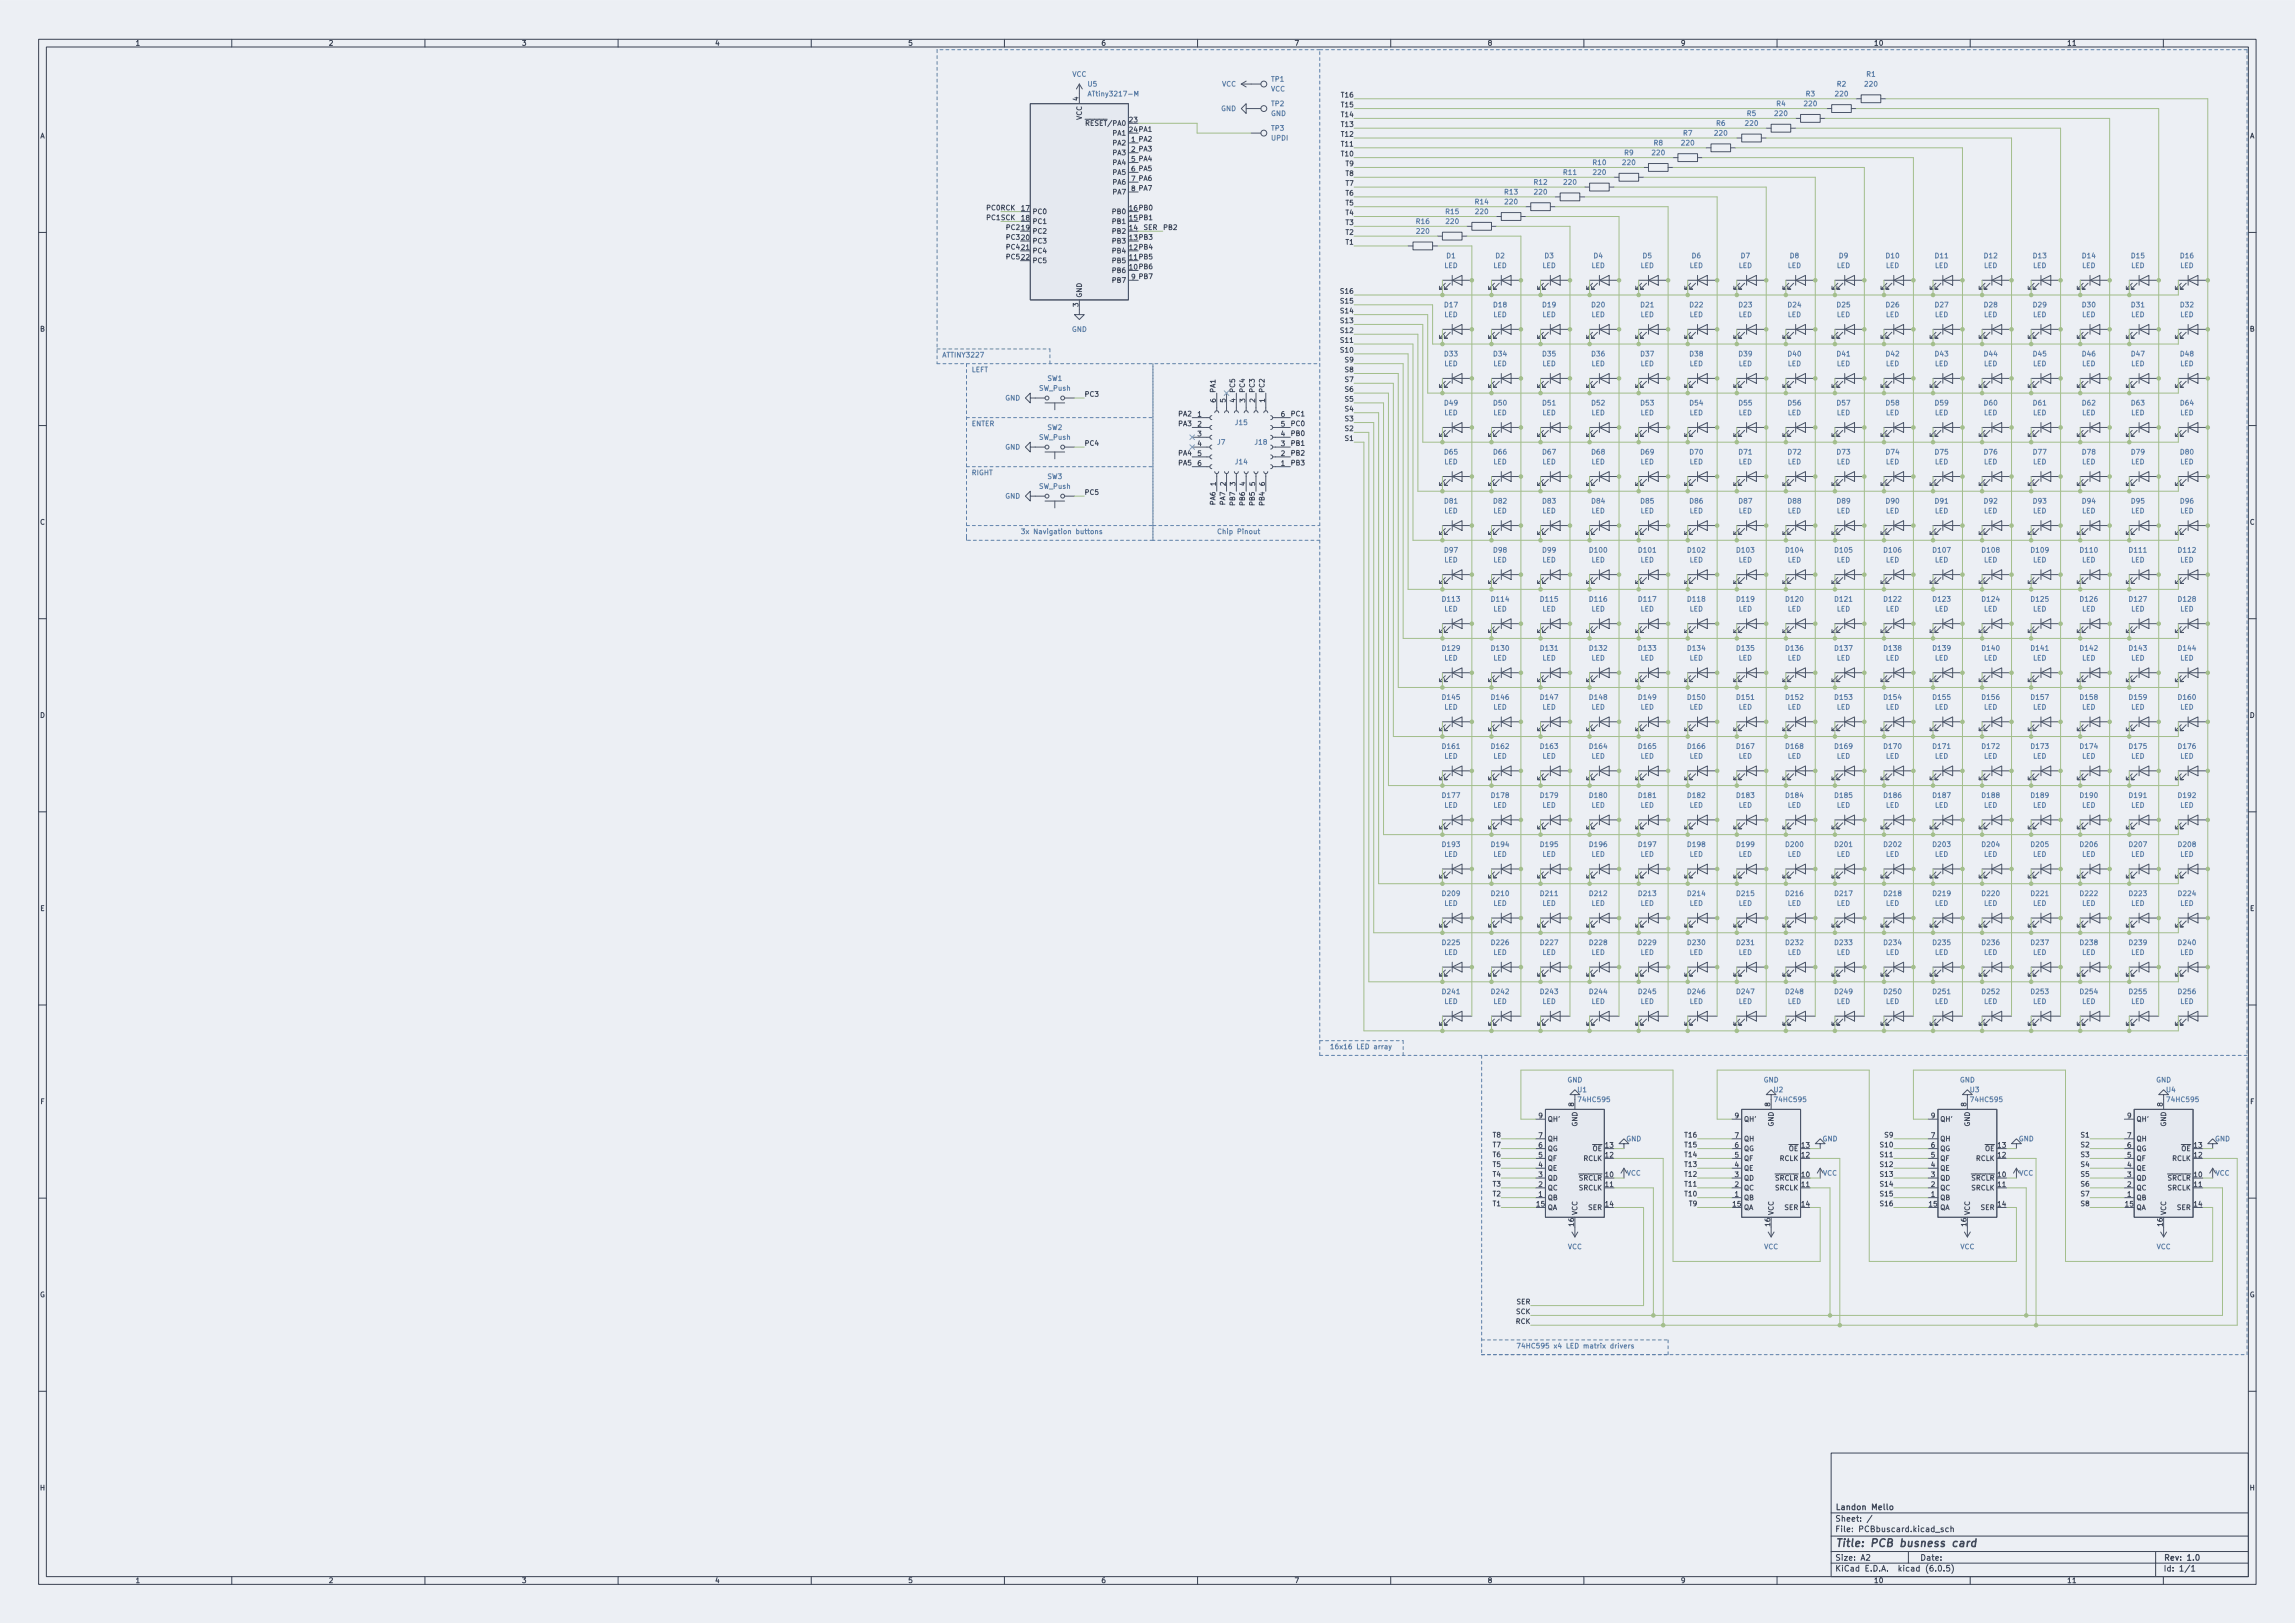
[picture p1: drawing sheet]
<svg xmlns="http://www.w3.org/2000/svg" width="594mm" height="420mm" viewBox="0 0 594 420" stroke-linecap="round" stroke-linejoin="round" font-family="sans-serif">
<defs><g id="words">
<text font-size="2.8" fill="#3b4252" x="475" y="400.5">Title: PCB busness card</text>
<g font-size="2.1" fill="#3b4252">
<text x="475" y="393.9">Sheet: /</text>
<text x="475" y="390.9">Landon Mello</text>
<text x="475" y="396.6">File: PCBbuscard.kicad_sch</text>
<text x="475" y="406.8">KiCad E.D.A. kicad (6.0.5)</text>
<text x="475" y="404">Size: A2</text>
<text x="497" y="404">Date:</text>
<text x="560" y="404">Rev: 1.0</text>
<text x="560" y="406.8">Id: 1/1</text>
</g>
<g font-size="1.8" fill="#3b4252">
<text x="35" y="11.8">1</text>
<text x="85" y="11.8">2</text>
<text x="135" y="11.8">3</text>
<text x="185" y="11.8">4</text>
<text x="235" y="11.8">5</text>
<text x="285" y="11.8">6</text>
<text x="335" y="11.8">7</text>
<text x="385" y="11.8">8</text>
<text x="435" y="11.8">9</text>
<text x="485" y="11.8">10</text>
<text x="535" y="11.8">11</text>
<text x="10.3" y="35.8">A</text>
<text x="582.4" y="35.8">A</text>
<text x="10.3" y="85.8">B</text>
<text x="582.4" y="85.8">B</text>
<text x="10.3" y="135.8">C</text>
<text x="582.4" y="135.8">C</text>
<text x="10.3" y="185.8">D</text>
<text x="582.4" y="185.8">D</text>
<text x="10.4" y="235.8">E</text>
<text x="582.4" y="235.8">E</text>
<text x="10.4" y="285.8">F</text>
<text x="582.5" y="285.8">F</text>
<text x="10.3" y="335.8">G</text>
<text x="582.3" y="335.8">G</text>
<text x="10.3" y="385.8">H</text>
<text x="582.4" y="385.8">H</text>
<text x="35" y="409.8">1</text>
<text x="85" y="409.8">2</text>
<text x="135" y="409.8">3</text>
<text x="185" y="409.8">4</text>
<text x="235" y="409.8">5</text>
<text x="285" y="409.8">6</text>
<text x="335" y="409.8">7</text>
<text x="385" y="409.8">8</text>
<text x="435" y="409.8">9</text>
<text x="485" y="409.8">10</text>
<text x="535" y="409.8">11</text>
</g>
<g font-size="1.8" fill="#5e81ac">
<text x="277.5" y="19.9">VCC</text>
<text x="281.6" y="22.4">U5</text>
<text x="316.3" y="22.4">VCC</text>
<text x="329" y="23.7">VCC</text>
<text x="329.1" y="21.1">TP1</text>
<text x="475.6" y="22.4">R2</text>
<text x="482.8" y="22.4">220</text>
<text x="483.2" y="19.9">R1</text>
<text x="282.4" y="24.9">ATtiny3217-M</text>
<text x="316.1" y="28.7">GND</text>
<text x="329.1" y="27.5">TP2</text>
<text x="459.9" y="27.5">R4</text>
<text x="467.2" y="27.5">220</text>
<text x="467.5" y="24.9">R3</text>
<text x="475.2" y="24.9">220</text>
<text x="329" y="30">GND</text>
<text x="329.1" y="33.8">TP3</text>
<text x="435.7" y="35.1">R7</text>
<text x="444" y="35.1">220</text>
<text x="444.3" y="32.6">R6</text>
<text x="451.9" y="32.6">220</text>
<text x="452.3" y="30">R5</text>
<text x="459.5" y="30">220</text>
<text x="329.1" y="36.4">UPDI</text>
<text x="420.5" y="40.2">R9</text>
<text x="427.8" y="40.2">220</text>
<text x="428.1" y="37.6">R8</text>
<text x="435.4" y="37.6">220</text>
<text x="397.2" y="47.8">R12</text>
<text x="404.8" y="45.3">R11</text>
<text x="404.9" y="47.8">220</text>
<text x="412.4" y="42.7">R10</text>
<text x="412.5" y="45.3">220</text>
<text x="420.2" y="42.7">220</text>
<text x="381.9" y="52.9">R14</text>
<text x="389.5" y="50.3">R13</text>
<text x="389.7" y="52.9">220</text>
<text x="397.3" y="50.3">220</text>
<text x="366.7" y="58">R16</text>
<text x="374.3" y="55.4">R15</text>
<text x="374.4" y="58">220</text>
<text x="382.1" y="55.4">220</text>
<text x="366.8" y="60.5">220</text>
<text x="373.8" y="69.4">LED</text>
<text x="374.5" y="66.8">D1</text>
<text x="386.5" y="69.4">LED</text>
<text x="387.2" y="66.8">D2</text>
<text x="399.2" y="69.4">LED</text>
<text x="399.9" y="66.8">D3</text>
<text x="411.9" y="69.4">LED</text>
<text x="412.6" y="66.8">D4</text>
<text x="424.6" y="69.4">LED</text>
<text x="425.3" y="66.8">D5</text>
<text x="437.3" y="69.4">LED</text>
<text x="438" y="66.8">D6</text>
<text x="450" y="69.4">LED</text>
<text x="450.7" y="66.8">D7</text>
<text x="462.7" y="69.4">LED</text>
<text x="463.4" y="66.8">D8</text>
<text x="475.4" y="69.4">LED</text>
<text x="476.1" y="66.8">D9</text>
<text x="488.1" y="69.4">LED</text>
<text x="488.3" y="66.8">D10</text>
<text x="500.8" y="69.4">LED</text>
<text x="501" y="66.8">D11</text>
<text x="513.5" y="69.4">LED</text>
<text x="513.7" y="66.8">D12</text>
<text x="526.2" y="69.4">LED</text>
<text x="526.4" y="66.8">D13</text>
<text x="538.9" y="69.4">LED</text>
<text x="539.1" y="66.8">D14</text>
<text x="551.6" y="69.4">LED</text>
<text x="551.8" y="66.8">D15</text>
<text x="564.3" y="69.4">LED</text>
<text x="564.5" y="66.8">D16</text>
<text x="373.8" y="82.1">LED</text>
<text x="374" y="79.5">D17</text>
<text x="386.5" y="82.1">LED</text>
<text x="386.7" y="79.5">D18</text>
<text x="399.2" y="82.1">LED</text>
<text x="399.4" y="79.5">D19</text>
<text x="411.9" y="82.1">LED</text>
<text x="412.1" y="79.5">D20</text>
<text x="424.6" y="82.1">LED</text>
<text x="424.8" y="79.5">D21</text>
<text x="437.3" y="82.1">LED</text>
<text x="437.5" y="79.5">D22</text>
<text x="450" y="82.1">LED</text>
<text x="450.2" y="79.5">D23</text>
<text x="462.7" y="82.1">LED</text>
<text x="462.9" y="79.5">D24</text>
<text x="475.4" y="82.1">LED</text>
<text x="475.6" y="79.5">D25</text>
<text x="488.1" y="82.1">LED</text>
<text x="488.3" y="79.5">D26</text>
<text x="500.8" y="82.1">LED</text>
<text x="501" y="79.5">D27</text>
<text x="513.5" y="82.1">LED</text>
<text x="513.7" y="79.5">D28</text>
<text x="526.2" y="82.1">LED</text>
<text x="526.4" y="79.5">D29</text>
<text x="538.9" y="82.1">LED</text>
<text x="539.1" y="79.5">D30</text>
<text x="551.6" y="82.1">LED</text>
<text x="551.8" y="79.5">D31</text>
<text x="564.3" y="82.1">LED</text>
<text x="564.5" y="79.5">D32</text>
<text x="277.4" y="85.9">GND</text>
<text x="243.8" y="92.5">ATTINY3227</text>
<text x="373.8" y="94.8">LED</text>
<text x="374" y="92.2">D33</text>
<text x="386.5" y="94.8">LED</text>
<text x="386.7" y="92.2">D34</text>
<text x="399.2" y="94.8">LED</text>
<text x="399.4" y="92.2">D35</text>
<text x="411.9" y="94.8">LED</text>
<text x="412.1" y="92.2">D36</text>
<text x="424.6" y="94.8">LED</text>
<text x="424.8" y="92.2">D37</text>
<text x="437.3" y="94.8">LED</text>
<text x="437.5" y="92.2">D38</text>
<text x="450" y="94.8">LED</text>
<text x="450.2" y="92.2">D39</text>
<text x="462.7" y="94.8">LED</text>
<text x="462.9" y="92.2">D40</text>
<text x="475.4" y="94.8">LED</text>
<text x="475.6" y="92.2">D41</text>
<text x="488.1" y="94.8">LED</text>
<text x="488.3" y="92.2">D42</text>
<text x="500.8" y="94.8">LED</text>
<text x="501" y="92.2">D43</text>
<text x="513.5" y="94.8">LED</text>
<text x="513.7" y="92.2">D44</text>
<text x="526.2" y="94.8">LED</text>
<text x="526.4" y="92.2">D45</text>
<text x="538.9" y="94.8">LED</text>
<text x="539.1" y="92.2">D46</text>
<text x="551.6" y="94.8">LED</text>
<text x="551.8" y="92.2">D47</text>
<text x="564.3" y="94.8">LED</text>
<text x="564.5" y="92.2">D48</text>
<text x="251.5" y="96.3">LEFT</text>
<text x="269" y="101.1">SW_Push</text>
<text x="271.1" y="98.6">SW1</text>
<text x="260.2" y="103.7">GND</text>
<text x="373.8" y="107.5">LED</text>
<text x="374" y="104.9">D49</text>
<text x="386.5" y="107.5">LED</text>
<text x="386.7" y="104.9">D50</text>
<text x="399.2" y="107.5">LED</text>
<text x="399.4" y="104.9">D51</text>
<text x="411.9" y="107.5">LED</text>
<text x="412.1" y="104.9">D52</text>
<text x="424.6" y="107.5">LED</text>
<text x="424.8" y="104.9">D53</text>
<text x="437.3" y="107.5">LED</text>
<text x="437.5" y="104.9">D54</text>
<text x="450" y="107.5">LED</text>
<text x="450.2" y="104.9">D55</text>
<text x="462.7" y="107.5">LED</text>
<text x="462.9" y="104.9">D56</text>
<text x="475.4" y="107.5">LED</text>
<text x="475.6" y="104.9">D57</text>
<text x="488.1" y="107.5">LED</text>
<text x="488.3" y="104.9">D58</text>
<text x="500.8" y="107.5">LED</text>
<text x="501" y="104.9">D59</text>
<text x="513.5" y="107.5">LED</text>
<text x="513.7" y="104.9">D60</text>
<text x="526.2" y="107.5">LED</text>
<text x="526.4" y="104.9">D61</text>
<text x="538.9" y="107.5">LED</text>
<text x="539.1" y="104.9">D62</text>
<text x="551.6" y="107.5">LED</text>
<text x="551.8" y="104.9">D63</text>
<text x="564.3" y="107.5">LED</text>
<text x="564.5" y="104.9">D64</text>
<text x="251.5" y="110.3">ENTER</text>
<text x="269" y="113.8">SW_Push</text>
<text x="271.1" y="111.3">SW2</text>
<text x="319.8" y="110">J15</text>
<text x="260.2" y="116.4">GND</text>
<text x="315.1" y="115.1">J7</text>
<text x="324.9" y="115.1">J18</text>
<text x="374" y="117.6">D65</text>
<text x="386.7" y="117.6">D66</text>
<text x="399.4" y="117.6">D67</text>
<text x="412.1" y="117.6">D68</text>
<text x="424.8" y="117.6">D69</text>
<text x="437.5" y="117.6">D70</text>
<text x="450.2" y="117.6">D71</text>
<text x="462.9" y="117.6">D72</text>
<text x="475.6" y="117.6">D73</text>
<text x="488.3" y="117.6">D74</text>
<text x="501" y="117.6">D75</text>
<text x="513.7" y="117.6">D76</text>
<text x="526.4" y="117.6">D77</text>
<text x="539.1" y="117.6">D78</text>
<text x="551.8" y="117.6">D79</text>
<text x="564.5" y="117.6">D80</text>
<text x="251.5" y="123">RIGHT</text>
<text x="271.1" y="124">SW3</text>
<text x="319.8" y="120.2">J14</text>
<text x="373.8" y="120.2">LED</text>
<text x="386.5" y="120.2">LED</text>
<text x="399.2" y="120.2">LED</text>
<text x="411.9" y="120.2">LED</text>
<text x="424.6" y="120.2">LED</text>
<text x="437.3" y="120.2">LED</text>
<text x="450" y="120.2">LED</text>
<text x="462.7" y="120.2">LED</text>
<text x="475.4" y="120.2">LED</text>
<text x="488.1" y="120.2">LED</text>
<text x="500.8" y="120.2">LED</text>
<text x="513.5" y="120.2">LED</text>
<text x="526.2" y="120.2">LED</text>
<text x="538.9" y="120.2">LED</text>
<text x="551.6" y="120.2">LED</text>
<text x="564.3" y="120.2">LED</text>
<text x="260.2" y="129.1">GND</text>
<text x="269" y="126.5">SW_Push</text>
<text x="374" y="130.3">D81</text>
<text x="386.7" y="130.3">D82</text>
<text x="399.4" y="130.3">D83</text>
<text x="412.1" y="130.3">D84</text>
<text x="424.8" y="130.3">D85</text>
<text x="437.5" y="130.3">D86</text>
<text x="450.2" y="130.3">D87</text>
<text x="462.9" y="130.3">D88</text>
<text x="475.6" y="130.3">D89</text>
<text x="488.3" y="130.3">D90</text>
<text x="501" y="130.3">D91</text>
<text x="513.7" y="130.3">D92</text>
<text x="526.4" y="130.3">D93</text>
<text x="539.1" y="130.3">D94</text>
<text x="551.8" y="130.3">D95</text>
<text x="564.5" y="130.3">D96</text>
<text x="373.8" y="132.9">LED</text>
<text x="386.5" y="132.9">LED</text>
<text x="399.2" y="132.9">LED</text>
<text x="411.9" y="132.9">LED</text>
<text x="424.6" y="132.9">LED</text>
<text x="437.3" y="132.9">LED</text>
<text x="450" y="132.9">LED</text>
<text x="462.7" y="132.9">LED</text>
<text x="475.4" y="132.9">LED</text>
<text x="488.1" y="132.9">LED</text>
<text x="500.8" y="132.9">LED</text>
<text x="513.5" y="132.9">LED</text>
<text x="526.2" y="132.9">LED</text>
<text x="538.9" y="132.9">LED</text>
<text x="551.6" y="132.9">LED</text>
<text x="564.3" y="132.9">LED</text>
<text x="264.2" y="138.2">3x Navigation buttons</text>
<text x="315" y="138.2">Chip Pinout</text>
<text x="374" y="143">D97</text>
<text x="386.7" y="143">D98</text>
<text x="399.4" y="143">D99</text>
<text x="411.6" y="143">D100</text>
<text x="424.3" y="143">D101</text>
<text x="437" y="143">D102</text>
<text x="449.7" y="143">D103</text>
<text x="462.4" y="143">D104</text>
<text x="475.1" y="143">D105</text>
<text x="487.8" y="143">D106</text>
<text x="500.5" y="143">D107</text>
<text x="513.2" y="143">D108</text>
<text x="525.9" y="143">D109</text>
<text x="538.6" y="143">D110</text>
<text x="551.3" y="143">D111</text>
<text x="564" y="143">D112</text>
<text x="373.8" y="145.6">LED</text>
<text x="386.5" y="145.6">LED</text>
<text x="399.2" y="145.6">LED</text>
<text x="411.9" y="145.6">LED</text>
<text x="424.6" y="145.6">LED</text>
<text x="437.3" y="145.6">LED</text>
<text x="450" y="145.6">LED</text>
<text x="462.7" y="145.6">LED</text>
<text x="475.4" y="145.6">LED</text>
<text x="488.1" y="145.6">LED</text>
<text x="500.8" y="145.6">LED</text>
<text x="513.5" y="145.6">LED</text>
<text x="526.2" y="145.6">LED</text>
<text x="538.9" y="145.6">LED</text>
<text x="551.6" y="145.6">LED</text>
<text x="564.3" y="145.6">LED</text>
<text x="373.5" y="155.7">D113</text>
<text x="386.2" y="155.7">D114</text>
<text x="398.9" y="155.7">D115</text>
<text x="411.6" y="155.7">D116</text>
<text x="424.3" y="155.7">D117</text>
<text x="437" y="155.7">D118</text>
<text x="449.7" y="155.7">D119</text>
<text x="462.4" y="155.7">D120</text>
<text x="475.1" y="155.7">D121</text>
<text x="487.8" y="155.7">D122</text>
<text x="500.5" y="155.7">D123</text>
<text x="513.2" y="155.7">D124</text>
<text x="525.9" y="155.7">D125</text>
<text x="538.6" y="155.7">D126</text>
<text x="551.3" y="155.7">D127</text>
<text x="564" y="155.7">D128</text>
<text x="373.8" y="158.3">LED</text>
<text x="386.5" y="158.3">LED</text>
<text x="399.2" y="158.3">LED</text>
<text x="411.9" y="158.3">LED</text>
<text x="424.6" y="158.3">LED</text>
<text x="437.3" y="158.3">LED</text>
<text x="450" y="158.3">LED</text>
<text x="462.7" y="158.3">LED</text>
<text x="475.4" y="158.3">LED</text>
<text x="488.1" y="158.3">LED</text>
<text x="500.8" y="158.3">LED</text>
<text x="513.5" y="158.3">LED</text>
<text x="526.2" y="158.3">LED</text>
<text x="538.9" y="158.3">LED</text>
<text x="551.6" y="158.3">LED</text>
<text x="564.3" y="158.3">LED</text>
<text x="373.5" y="168.4">D129</text>
<text x="373.8" y="171">LED</text>
<text x="386.2" y="168.4">D130</text>
<text x="386.5" y="171">LED</text>
<text x="398.9" y="168.4">D131</text>
<text x="399.2" y="171">LED</text>
<text x="411.6" y="168.4">D132</text>
<text x="411.9" y="171">LED</text>
<text x="424.3" y="168.4">D133</text>
<text x="424.6" y="171">LED</text>
<text x="437" y="168.4">D134</text>
<text x="437.3" y="171">LED</text>
<text x="449.7" y="168.4">D135</text>
<text x="450" y="171">LED</text>
<text x="462.4" y="168.4">D136</text>
<text x="462.7" y="171">LED</text>
<text x="475.1" y="168.4">D137</text>
<text x="475.4" y="171">LED</text>
<text x="487.8" y="168.4">D138</text>
<text x="488.1" y="171">LED</text>
<text x="500.5" y="168.4">D139</text>
<text x="500.8" y="171">LED</text>
<text x="513.2" y="168.4">D140</text>
<text x="513.5" y="171">LED</text>
<text x="525.9" y="168.4">D141</text>
<text x="526.2" y="171">LED</text>
<text x="538.6" y="168.4">D142</text>
<text x="538.9" y="171">LED</text>
<text x="551.3" y="168.4">D143</text>
<text x="551.6" y="171">LED</text>
<text x="564" y="168.4">D144</text>
<text x="564.3" y="171">LED</text>
<text x="373.5" y="181.1">D145</text>
<text x="373.8" y="183.7">LED</text>
<text x="386.2" y="181.1">D146</text>
<text x="386.5" y="183.7">LED</text>
<text x="398.9" y="181.1">D147</text>
<text x="399.2" y="183.7">LED</text>
<text x="411.6" y="181.1">D148</text>
<text x="411.9" y="183.7">LED</text>
<text x="424.3" y="181.1">D149</text>
<text x="424.6" y="183.7">LED</text>
<text x="437" y="181.1">D150</text>
<text x="437.3" y="183.7">LED</text>
<text x="449.7" y="181.1">D151</text>
<text x="450" y="183.7">LED</text>
<text x="462.4" y="181.1">D152</text>
<text x="462.7" y="183.7">LED</text>
<text x="475.1" y="181.1">D153</text>
<text x="475.4" y="183.7">LED</text>
<text x="487.8" y="181.1">D154</text>
<text x="488.1" y="183.7">LED</text>
<text x="500.5" y="181.1">D155</text>
<text x="500.8" y="183.7">LED</text>
<text x="513.2" y="181.1">D156</text>
<text x="513.5" y="183.7">LED</text>
<text x="525.9" y="181.1">D157</text>
<text x="526.2" y="183.7">LED</text>
<text x="538.6" y="181.1">D158</text>
<text x="538.9" y="183.7">LED</text>
<text x="551.3" y="181.1">D159</text>
<text x="551.6" y="183.7">LED</text>
<text x="564" y="181.1">D160</text>
<text x="564.3" y="183.7">LED</text>
<text x="373.5" y="193.8">D161</text>
<text x="373.8" y="196.4">LED</text>
<text x="386.2" y="193.8">D162</text>
<text x="386.5" y="196.4">LED</text>
<text x="398.9" y="193.8">D163</text>
<text x="399.2" y="196.4">LED</text>
<text x="411.6" y="193.8">D164</text>
<text x="411.9" y="196.4">LED</text>
<text x="424.3" y="193.8">D165</text>
<text x="424.6" y="196.4">LED</text>
<text x="437" y="193.8">D166</text>
<text x="437.3" y="196.4">LED</text>
<text x="449.7" y="193.8">D167</text>
<text x="450" y="196.4">LED</text>
<text x="462.4" y="193.8">D168</text>
<text x="462.7" y="196.4">LED</text>
<text x="475.1" y="193.8">D169</text>
<text x="475.4" y="196.4">LED</text>
<text x="487.8" y="193.8">D170</text>
<text x="488.1" y="196.4">LED</text>
<text x="500.5" y="193.8">D171</text>
<text x="500.8" y="196.4">LED</text>
<text x="513.2" y="193.8">D172</text>
<text x="513.5" y="196.4">LED</text>
<text x="525.9" y="193.8">D173</text>
<text x="526.2" y="196.4">LED</text>
<text x="538.6" y="193.8">D174</text>
<text x="538.9" y="196.4">LED</text>
<text x="551.3" y="193.8">D175</text>
<text x="551.6" y="196.4">LED</text>
<text x="564" y="193.8">D176</text>
<text x="564.3" y="196.4">LED</text>
<text x="373.5" y="206.5">D177</text>
<text x="373.8" y="209.1">LED</text>
<text x="386.2" y="206.5">D178</text>
<text x="386.5" y="209.1">LED</text>
<text x="398.9" y="206.5">D179</text>
<text x="399.2" y="209.1">LED</text>
<text x="411.6" y="206.5">D180</text>
<text x="411.9" y="209.1">LED</text>
<text x="424.3" y="206.5">D181</text>
<text x="424.6" y="209.1">LED</text>
<text x="437" y="206.5">D182</text>
<text x="437.3" y="209.1">LED</text>
<text x="449.7" y="206.5">D183</text>
<text x="450" y="209.1">LED</text>
<text x="462.4" y="206.5">D184</text>
<text x="462.7" y="209.1">LED</text>
<text x="475.1" y="206.5">D185</text>
<text x="475.4" y="209.1">LED</text>
<text x="487.8" y="206.5">D186</text>
<text x="488.1" y="209.1">LED</text>
<text x="500.5" y="206.5">D187</text>
<text x="500.8" y="209.1">LED</text>
<text x="513.2" y="206.5">D188</text>
<text x="513.5" y="209.1">LED</text>
<text x="525.9" y="206.5">D189</text>
<text x="526.2" y="209.1">LED</text>
<text x="538.6" y="206.5">D190</text>
<text x="538.9" y="209.1">LED</text>
<text x="551.3" y="206.5">D191</text>
<text x="551.6" y="209.1">LED</text>
<text x="564" y="206.5">D192</text>
<text x="564.3" y="209.1">LED</text>
<text x="373.5" y="219.2">D193</text>
<text x="373.8" y="221.8">LED</text>
<text x="386.2" y="219.2">D194</text>
<text x="386.5" y="221.8">LED</text>
<text x="398.9" y="219.2">D195</text>
<text x="399.2" y="221.8">LED</text>
<text x="411.6" y="219.2">D196</text>
<text x="411.9" y="221.8">LED</text>
<text x="424.3" y="219.2">D197</text>
<text x="424.6" y="221.8">LED</text>
<text x="437" y="219.2">D198</text>
<text x="437.3" y="221.8">LED</text>
<text x="449.7" y="219.2">D199</text>
<text x="450" y="221.8">LED</text>
<text x="462.4" y="219.2">D200</text>
<text x="462.7" y="221.8">LED</text>
<text x="475.1" y="219.2">D201</text>
<text x="475.4" y="221.8">LED</text>
<text x="487.8" y="219.2">D202</text>
<text x="488.1" y="221.8">LED</text>
<text x="500.5" y="219.2">D203</text>
<text x="500.8" y="221.8">LED</text>
<text x="513.2" y="219.2">D204</text>
<text x="513.5" y="221.8">LED</text>
<text x="525.9" y="219.2">D205</text>
<text x="526.2" y="221.8">LED</text>
<text x="538.6" y="219.2">D206</text>
<text x="538.9" y="221.8">LED</text>
<text x="551.3" y="219.2">D207</text>
<text x="551.6" y="221.8">LED</text>
<text x="564" y="219.2">D208</text>
<text x="564.3" y="221.8">LED</text>
<text x="373.5" y="231.9">D209</text>
<text x="386.2" y="231.9">D210</text>
<text x="398.9" y="231.9">D211</text>
<text x="411.6" y="231.9">D212</text>
<text x="424.3" y="231.9">D213</text>
<text x="437" y="231.9">D214</text>
<text x="449.7" y="231.9">D215</text>
<text x="462.4" y="231.9">D216</text>
<text x="475.1" y="231.9">D217</text>
<text x="487.8" y="231.9">D218</text>
<text x="500.5" y="231.9">D219</text>
<text x="513.2" y="231.9">D220</text>
<text x="525.9" y="231.9">D221</text>
<text x="538.6" y="231.9">D222</text>
<text x="551.3" y="231.9">D223</text>
<text x="564" y="231.9">D224</text>
<text x="373.8" y="234.5">LED</text>
<text x="386.5" y="234.5">LED</text>
<text x="399.2" y="234.5">LED</text>
<text x="411.9" y="234.5">LED</text>
<text x="424.6" y="234.5">LED</text>
<text x="437.3" y="234.5">LED</text>
<text x="450" y="234.5">LED</text>
<text x="462.7" y="234.5">LED</text>
<text x="475.4" y="234.5">LED</text>
<text x="488.1" y="234.5">LED</text>
<text x="500.8" y="234.5">LED</text>
<text x="513.5" y="234.5">LED</text>
<text x="526.2" y="234.5">LED</text>
<text x="538.9" y="234.5">LED</text>
<text x="551.6" y="234.5">LED</text>
<text x="564.3" y="234.5">LED</text>
<text x="373.5" y="244.6">D225</text>
<text x="386.2" y="244.6">D226</text>
<text x="398.9" y="244.6">D227</text>
<text x="411.6" y="244.6">D228</text>
<text x="424.3" y="244.6">D229</text>
<text x="437" y="244.6">D230</text>
<text x="449.7" y="244.6">D231</text>
<text x="462.4" y="244.6">D232</text>
<text x="475.1" y="244.6">D233</text>
<text x="487.8" y="244.6">D234</text>
<text x="500.5" y="244.6">D235</text>
<text x="513.2" y="244.6">D236</text>
<text x="525.9" y="244.6">D237</text>
<text x="538.6" y="244.6">D238</text>
<text x="551.3" y="244.6">D239</text>
<text x="564" y="244.6">D240</text>
<text x="373.8" y="247.2">LED</text>
<text x="386.5" y="247.2">LED</text>
<text x="399.2" y="247.2">LED</text>
<text x="411.9" y="247.2">LED</text>
<text x="424.6" y="247.2">LED</text>
<text x="437.3" y="247.2">LED</text>
<text x="450" y="247.2">LED</text>
<text x="462.7" y="247.2">LED</text>
<text x="475.4" y="247.2">LED</text>
<text x="488.1" y="247.2">LED</text>
<text x="500.8" y="247.2">LED</text>
<text x="513.5" y="247.2">LED</text>
<text x="526.2" y="247.2">LED</text>
<text x="538.9" y="247.2">LED</text>
<text x="551.6" y="247.2">LED</text>
<text x="564.3" y="247.2">LED</text>
<text x="373.5" y="257.3">D241</text>
<text x="386.2" y="257.3">D242</text>
<text x="398.9" y="257.3">D243</text>
<text x="411.6" y="257.3">D244</text>
<text x="424.3" y="257.3">D245</text>
<text x="437" y="257.3">D246</text>
<text x="449.7" y="257.3">D247</text>
<text x="462.4" y="257.3">D248</text>
<text x="475.1" y="257.3">D249</text>
<text x="487.8" y="257.3">D250</text>
<text x="500.5" y="257.3">D251</text>
<text x="513.2" y="257.3">D252</text>
<text x="525.9" y="257.3">D253</text>
<text x="538.6" y="257.3">D254</text>
<text x="551.3" y="257.3">D255</text>
<text x="564" y="257.3">D256</text>
<text x="373.8" y="259.9">LED</text>
<text x="386.5" y="259.9">LED</text>
<text x="399.2" y="259.9">LED</text>
<text x="411.9" y="259.9">LED</text>
<text x="424.6" y="259.9">LED</text>
<text x="437.3" y="259.9">LED</text>
<text x="450" y="259.9">LED</text>
<text x="462.7" y="259.9">LED</text>
<text x="475.4" y="259.9">LED</text>
<text x="488.1" y="259.9">LED</text>
<text x="500.8" y="259.9">LED</text>
<text x="513.5" y="259.9">LED</text>
<text x="526.2" y="259.9">LED</text>
<text x="538.9" y="259.9">LED</text>
<text x="551.6" y="259.9">LED</text>
<text x="564.3" y="259.9">LED</text>
<text x="344.2" y="271.6">16x16 LED array</text>
<text x="405.7" y="280.2">GND</text>
<text x="456.5" y="280.2">GND</text>
<text x="507.3" y="280.2">GND</text>
<text x="558.1" y="280.2">GND</text>
<text x="408.4" y="282.7">U1</text>
<text x="408.9" y="285.3">74HC595</text>
<text x="459.2" y="282.7">U2</text>
<text x="459.7" y="285.3">74HC595</text>
<text x="510" y="282.7">U3</text>
<text x="510.5" y="285.3">74HC595</text>
<text x="560.8" y="282.7">U4</text>
<text x="561.3" y="285.3">74HC595</text>
<text x="420.9" y="295.4">GND</text>
<text x="471.7" y="295.4">GND</text>
<text x="522.5" y="295.4">GND</text>
<text x="573.3" y="295.4">GND</text>
<text x="421" y="304.3">VCC</text>
<text x="471.8" y="304.3">VCC</text>
<text x="522.6" y="304.3">VCC</text>
<text x="573.4" y="304.3">VCC</text>
<text x="405.8" y="323.4">VCC</text>
<text x="456.6" y="323.4">VCC</text>
<text x="507.4" y="323.4">VCC</text>
<text x="558.2" y="323.4">VCC</text>
<text x="392.4" y="349.1">74HC595 x4 LED matrix drivers</text>
</g>
<g font-size="1.8" fill="#434c5e">
<text x="279.1" y="26.1" transform="rotate(-90 279.1 26.1)">4</text>
<text x="347.5" y="27.8">T15</text>
<text x="347.5" y="25.2">T16</text>
<text x="280" y="31.1" transform="rotate(-90 280 31.1)">VCC</text>
<text x="280.4" y="32.6">~{RESET}/PA0</text>
<text x="288.2" y="35.1">PA1</text>
<text x="292.4" y="31.7">23</text>
<text x="292.4" y="34.2">24PA1</text>
<text x="347.5" y="30.3">T14</text>
<text x="347.5" y="32.8">T13</text>
<text x="347.5" y="35.4">T12</text>
<text x="288.2" y="37.6">PA2</text>
<text x="288.2" y="40.2">PA3</text>
<text x="292.9" y="36.7">1 PA2</text>
<text x="292.9" y="39.3">2 PA3</text>
<text x="292.9" y="41.8">5 PA4</text>
<text x="347.5" y="40.5">T10</text>
<text x="347.5" y="37.9">T11</text>
<text x="288.2" y="42.7">PA4</text>
<text x="288.2" y="45.3">PA5</text>
<text x="288.2" y="47.8">PA6</text>
<text x="292.9" y="44.4">6 PA5</text>
<text x="292.9" y="46.9">7 PA6</text>
<text x="348.5" y="45.5">T8</text>
<text x="348.5" y="43">T9</text>
<text x="288.2" y="50.3">PA7</text>
<text x="292.9" y="49.4">8 PA7</text>
<text x="348.5" y="50.6">T6</text>
<text x="348.5" y="53.2">T5</text>
<text x="348.5" y="48.1">T7</text>
<text x="255.6" y="54.4">PC0RCK</text>
<text x="255.6" y="57">PC1SCK</text>
<text x="260.7" y="59.5">PC219</text>
<text x="264.4" y="54.5">17</text>
<text x="264.4" y="57.1">18</text>
<text x="267.2" y="55.4">PC0</text>
<text x="267.2" y="58">PC1</text>
<text x="288.2" y="58">PB1</text>
<text x="288.2" y="55.4">PB0</text>
<text x="292.4" y="59.6">14</text>
<text x="292.4" y="57.1">15PB1</text>
<text x="292.4" y="54.5">16PB0</text>
<text x="295.9" y="59.5">SER</text>
<text x="301" y="59.5">PB2</text>
<text x="348.5" y="55.7">T4</text>
<text x="348.5" y="58.2">T3</text>
<text x="260.7" y="64.6">PC421</text>
<text x="260.7" y="62">PC320</text>
<text x="267.2" y="60.5">PC2</text>
<text x="267.2" y="63">PC3</text>
<text x="267.2" y="65.6">PC4</text>
<text x="288.2" y="65.6">PB4</text>
<text x="288.2" y="63">PB3</text>
<text x="288.2" y="60.5">PB2</text>
<text x="292.4" y="64.7">12PB4</text>
<text x="292.4" y="62.1">13PB3</text>
<text x="348.5" y="63.3">T1</text>
<text x="348.5" y="60.8">T2</text>
<text x="260.7" y="67.1">PC522</text>
<text x="267.2" y="68.1">PC5</text>
<text x="288.2" y="70.7">PB6</text>
<text x="288.2" y="68.1">PB5</text>
<text x="292.4" y="69.8">10PB6</text>
<text x="292.4" y="67.2">11PB5</text>
<text x="280" y="77.1" transform="rotate(-90 280 77.1)">GND</text>
<text x="288.2" y="73.2">PB7</text>
<text x="292.9" y="72.3">9 PB7</text>
<text x="347.4" y="76">S16</text>
<text x="279.1" y="79.4" transform="rotate(-90 279.1 79.4)">3</text>
<text x="347.4" y="78.6">S15</text>
<text x="347.4" y="83.6">S13</text>
<text x="347.4" y="81.1">S14</text>
<text x="347.4" y="88.7">S11</text>
<text x="347.4" y="86.2">S12</text>
<text x="347.4" y="91.3">S10</text>
<text x="348.4" y="93.8">S9</text>
<text x="314.6" y="101.8" transform="rotate(-90 314.6 101.8)">PA1</text>
<text x="319.7" y="101.8" transform="rotate(-90 319.7 101.8)">PC5</text>
<text x="322.2" y="101.8" transform="rotate(-90 322.2 101.8)">PC4</text>
<text x="324.8" y="101.8" transform="rotate(-90 324.8 101.8)">PC3</text>
<text x="327.3" y="101.8" transform="rotate(-90 327.3 101.8)">PC2</text>
<text x="348.4" y="96.3">S8</text>
<text x="348.4" y="98.9">S7</text>
<text x="348.4" y="101.4">S6</text>
<text x="280.7" y="102.7">PC3</text>
<text x="305.2" y="107.8">PA2</text>
<text x="310" y="107.9">1</text>
<text x="314.7" y="104.2" transform="rotate(-90 314.7 104.2)">6</text>
<text x="317.2" y="104.2" transform="rotate(-90 317.2 104.2)">5</text>
<text x="319.8" y="104.2" transform="rotate(-90 319.8 104.2)">4</text>
<text x="322.3" y="104.2" transform="rotate(-90 322.3 104.2)">3</text>
<text x="324.9" y="104.2" transform="rotate(-90 324.9 104.2)">2</text>
<text x="327.4" y="104.2" transform="rotate(-90 327.4 104.2)">1</text>
<text x="331.6" y="107.9">6</text>
<text x="334" y="107.8">PC1</text>
<text x="348.4" y="106.5">S4</text>
<text x="348.4" y="104">S5</text>
<text x="305.2" y="110.3">PA3</text>
<text x="310" y="110.4">2</text>
<text x="310" y="112.9">3</text>
<text x="331.6" y="112.9">4</text>
<text x="331.6" y="110.4">5</text>
<text x="334" y="110.3">PC0</text>
<text x="334" y="112.8">PB0</text>
<text x="348.4" y="109">S3</text>
<text x="348.4" y="111.6">S2</text>
<text x="280.7" y="115.4">PC4</text>
<text x="305.2" y="117.9">PA4</text>
<text x="310" y="115.5">4</text>
<text x="310" y="118">5</text>
<text x="331.6" y="118">2</text>
<text x="331.6" y="115.5">3</text>
<text x="334" y="115.4">PB1</text>
<text x="334" y="117.9">PB2</text>
<text x="348.4" y="114.1">S1</text>
<text x="305.2" y="120.5">PA5</text>
<text x="310" y="120.6">6</text>
<text x="314.7" y="125.8" transform="rotate(-90 314.7 125.8)">1</text>
<text x="317.2" y="125.8" transform="rotate(-90 317.2 125.8)">2</text>
<text x="319.8" y="125.8" transform="rotate(-90 319.8 125.8)">3</text>
<text x="322.3" y="125.8" transform="rotate(-90 322.3 125.8)">4</text>
<text x="324.9" y="125.8" transform="rotate(-90 324.9 125.8)">5</text>
<text x="327.4" y="125.8" transform="rotate(-90 327.4 125.8)">6</text>
<text x="331.6" y="120.6">1</text>
<text x="334" y="120.5">PB3</text>
<text x="280.7" y="128.1">PC5</text>
<text x="314.6" y="130.6" transform="rotate(-90 314.6 130.6)">PA6</text>
<text x="317.1" y="130.6" transform="rotate(-90 317.1 130.6)">PA7</text>
<text x="319.7" y="130.6" transform="rotate(-90 319.7 130.6)">PB7</text>
<text x="322.2" y="130.6" transform="rotate(-90 322.2 130.6)">PB6</text>
<text x="324.8" y="130.6" transform="rotate(-90 324.8 130.6)">PB5</text>
<text x="327.3" y="130.6" transform="rotate(-90 327.3 130.6)">PB4</text>
<text x="407.4" y="286.4" transform="rotate(-90 407.4 286.4)">8</text>
<text x="458.2" y="286.4" transform="rotate(-90 458.2 286.4)">8</text>
<text x="509" y="286.4" transform="rotate(-90 509 286.4)">8</text>
<text x="559.8" y="286.4" transform="rotate(-90 559.8 286.4)">8</text>
<text x="398.3" y="289.5">9</text>
<text x="400.6" y="290.4">QH'</text>
<text x="408.3" y="291.6" transform="rotate(-90 408.3 291.6)">GND</text>
<text x="449.1" y="289.5">9</text>
<text x="451.4" y="290.4">QH'</text>
<text x="459.1" y="291.6" transform="rotate(-90 459.1 291.6)">GND</text>
<text x="499.9" y="289.5">9</text>
<text x="502.2" y="290.4">QH'</text>
<text x="509.9" y="291.6" transform="rotate(-90 509.9 291.6)">GND</text>
<text x="550.7" y="289.5">9</text>
<text x="553" y="290.4">QH'</text>
<text x="560.7" y="291.6" transform="rotate(-90 560.7 291.6)">GND</text>
<text x="386.6" y="299.5">T6</text>
<text x="386.6" y="294.5">T8</text>
<text x="386.6" y="297">T7</text>
<text x="398.3" y="299.6">5</text>
<text x="398.3" y="297.1">6</text>
<text x="398.3" y="294.6">7</text>
<text x="400.6" y="298">QG</text>
<text x="400.6" y="295.4">QH</text>
<text x="410.9" y="298">~{OE}</text>
<text x="415.6" y="299.6">12</text>
<text x="415.6" y="297.1">13</text>
<text x="436.4" y="299.5">T14</text>
<text x="436.4" y="297">T15</text>
<text x="436.4" y="294.5">T16</text>
<text x="449.1" y="299.6">5</text>
<text x="449.1" y="297.1">6</text>
<text x="449.1" y="294.6">7</text>
<text x="451.4" y="298">QG</text>
<text x="451.4" y="295.4">QH</text>
<text x="461.7" y="298">~{OE}</text>
<text x="466.4" y="299.6">12</text>
<text x="466.4" y="297.1">13</text>
<text x="487.1" y="297">S10</text>
<text x="487.1" y="299.5">S11</text>
<text x="488.1" y="294.5">S9</text>
<text x="499.9" y="299.6">5</text>
<text x="499.9" y="297.1">6</text>
<text x="499.9" y="294.6">7</text>
<text x="502.2" y="298">QG</text>
<text x="502.2" y="295.4">QH</text>
<text x="512.5" y="298">~{OE}</text>
<text x="517.2" y="299.6">12</text>
<text x="517.2" y="297.1">13</text>
<text x="538.9" y="297">S2</text>
<text x="538.9" y="299.5">S3</text>
<text x="538.9" y="294.5">S1</text>
<text x="550.7" y="299.6">5</text>
<text x="550.7" y="297.1">6</text>
<text x="550.7" y="294.6">7</text>
<text x="553" y="298">QG</text>
<text x="553" y="295.4">QH</text>
<text x="563.3" y="298">~{OE}</text>
<text x="568" y="299.6">12</text>
<text x="568" y="297.1">13</text>
<text x="386.6" y="302.1">T5</text>
<text x="386.6" y="304.6">T4</text>
<text x="398.3" y="304.7">3</text>
<text x="398.3" y="302.2">4</text>
<text x="400.6" y="305.6">QD</text>
<text x="400.6" y="303.1">QE</text>
<text x="400.6" y="300.5">QF</text>
<text x="407.3" y="305.6">~{SRCLR}</text>
<text x="409.9" y="300.5">RCLK</text>
<text x="415.6" y="304.7">10</text>
<text x="436.4" y="304.6">T12</text>
<text x="436.4" y="302.1">T13</text>
<text x="449.1" y="304.7">3</text>
<text x="449.1" y="302.2">4</text>
<text x="451.4" y="305.6">QD</text>
<text x="451.4" y="303.1">QE</text>
<text x="451.4" y="300.5">QF</text>
<text x="458.1" y="305.6">~{SRCLR}</text>
<text x="460.7" y="300.5">RCLK</text>
<text x="466.4" y="304.7">10</text>
<text x="487.1" y="302.1">S12</text>
<text x="487.1" y="304.6">S13</text>
<text x="499.9" y="304.7">3</text>
<text x="499.9" y="302.2">4</text>
<text x="502.2" y="305.6">QD</text>
<text x="502.2" y="303.1">QE</text>
<text x="502.2" y="300.5">QF</text>
<text x="508.9" y="305.6">~{SRCLR}</text>
<text x="511.5" y="300.5">RCLK</text>
<text x="517.2" y="304.7">10</text>
<text x="538.9" y="304.6">S5</text>
<text x="538.9" y="302.1">S4</text>
<text x="550.7" y="304.7">3</text>
<text x="550.7" y="302.2">4</text>
<text x="553" y="305.6">QD</text>
<text x="553" y="303.1">QE</text>
<text x="553" y="300.5">QF</text>
<text x="559.7" y="305.6">~{SRCLR}</text>
<text x="562.3" y="300.5">RCLK</text>
<text x="568" y="304.7">10</text>
<text x="386.6" y="309.7">T2</text>
<text x="386.6" y="307.2">T3</text>
<text x="398.3" y="309.8">1</text>
<text x="398.3" y="307.3">2</text>
<text x="400.6" y="310.7">QB</text>
<text x="400.6" y="308.1">QC</text>
<text x="408.7" y="308.1">SRCLK</text>
<text x="415.6" y="307.3">11</text>
<text x="436.4" y="309.7">T10</text>
<text x="436.4" y="307.2">T11</text>
<text x="449.1" y="309.8">1</text>
<text x="449.1" y="307.3">2</text>
<text x="451.4" y="310.7">QB</text>
<text x="451.4" y="308.1">QC</text>
<text x="459.5" y="308.1">SRCLK</text>
<text x="466.4" y="307.3">11</text>
<text x="487.1" y="309.7">S15</text>
<text x="487.1" y="307.2">S14</text>
<text x="499.9" y="309.8">1</text>
<text x="499.9" y="307.3">2</text>
<text x="502.2" y="310.7">QB</text>
<text x="502.2" y="308.1">QC</text>
<text x="510.3" y="308.1">SRCLK</text>
<text x="517.2" y="307.3">11</text>
<text x="538.9" y="307.2">S6</text>
<text x="538.9" y="309.7">S7</text>
<text x="550.7" y="309.8">1</text>
<text x="550.7" y="307.3">2</text>
<text x="553" y="310.7">QB</text>
<text x="553" y="308.1">QC</text>
<text x="561.1" y="308.1">SRCLK</text>
<text x="568" y="307.3">11</text>
<text x="386.6" y="312.2">T1</text>
<text x="397.8" y="312.3">15</text>
<text x="400.6" y="313.2">QA</text>
<text x="407.4" y="317.4" transform="rotate(-90 407.4 317.4)">16</text>
<text x="408.3" y="314.6" transform="rotate(-90 408.3 314.6)">VCC</text>
<text x="411.1" y="313.2">SER</text>
<text x="415.6" y="312.3">14</text>
<text x="437.4" y="312.2">T9</text>
<text x="448.6" y="312.3">15</text>
<text x="451.4" y="313.2">QA</text>
<text x="458.2" y="317.4" transform="rotate(-90 458.2 317.4)">16</text>
<text x="459.1" y="314.6" transform="rotate(-90 459.1 314.6)">VCC</text>
<text x="461.9" y="313.2">SER</text>
<text x="466.4" y="312.3">14</text>
<text x="487.1" y="312.2">S16</text>
<text x="499.4" y="312.3">15</text>
<text x="502.2" y="313.2">QA</text>
<text x="509" y="317.4" transform="rotate(-90 509 317.4)">16</text>
<text x="509.9" y="314.6" transform="rotate(-90 509.9 314.6)">VCC</text>
<text x="512.7" y="313.2">SER</text>
<text x="517.2" y="312.3">14</text>
<text x="538.9" y="312.2">S8</text>
<text x="550.2" y="312.3">15</text>
<text x="553" y="313.2">QA</text>
<text x="559.8" y="317.4" transform="rotate(-90 559.8 317.4)">16</text>
<text x="560.7" y="314.6" transform="rotate(-90 560.7 314.6)">VCC</text>
<text x="563.5" y="313.2">SER</text>
<text x="568" y="312.3">14</text>
<text x="392.5" y="340.2">SCK</text>
<text x="392.6" y="337.6">SER</text>
<text x="392.4" y="342.7">RCK</text>
</g>
</g></defs>
<path d="M0 .2h594v420h-594z" fill="#eceff4" stroke="#eceff4" stroke-width=".26"/>
<g fill="none" stroke="#3b4252" stroke-width=".26">
<path d="M10 10.2h574v400h-574zM12 12.2h570v396h-570zM60 10.2v2M110 10.2v2M160 10.2v2M210 10.2v2M260 10.2v2M310 10.2v2M360 10.2v2M410 10.2v2M460 10.2v2M510 10.2v2"/>
<path d="M536.6 11.8h.7M560 10.2v2M10 60.2h2M582 60.2h2M10 110.2h2M582 110.2h2M10 160.2h2M582 160.2h2M10 210.2h2M582 210.2h2M10 260.2h2M582 260.2h2"/>
<path d="M10 310.2h2M582 310.2h2M10 360.2h2M474 376.2h108v32h-108zM582 360.2h2M474 397.7h108M474 391.7h108M484.6 392.3l-1.3 1.9M501 396.7h1.2M503 395.6l-.3-.1-.3 .3 .1 .2 .5 .1v.4h-.6M504.4 395.6l-.5-.1-.2 .3 .1 .7h.6M505 395.7l.6-.1 .1 .9"/>
<path d="M505 395v1.5M60 408.2v2M110 408.2v2M160 408.2v2M210 408.2v2M260 408.2v2M310 408.2v2M360 408.2v2M410 408.2v2M460 408.2v2M474 404.7h108M474 401.7h108"/>
<path d="M483.2 402.6l.5-.2 .3 .5-.9 1h.9M494 401.7v3M501.1 406.6v.1M501.9 405.3l.2-.1a.8 .8 0 0 1 .5 .8 .8 .8 0 0 1-.5 .7 1 1 0 0 1-.2-1.4zM503.2 406.6v.1M504.7 405.2h-.8v.8l.7-.1 .1 .7-.3 .1-.5-.1M505.2 405a1.72 1.72 0 0 1 0 2.3M510 408.2v2M536.6 409.7h.7M558 401.7v6.5M560 408.2v2M566.9 405.2l-1.3 1.9"/>
<path d="M567.3 405.7l.4-.5v1.5M567.3 406.7h.9"/>
</g>
<path d="M489.3 389.9l.4-.1 .3 .3v.5l-.3 .2-.5-.2zM568.6 402.5l.2-.1a.8 .8 0 0 1 .5 .8 .8 .8 0 0 1-.5 .7 1 1 0 0 1-.2-1.4z" fill="none" stroke="#3b4252" stroke-width=".3"/>
<path d="M507.5 399.1h.8l-.1 1.3M508.3 399.5l-.8 .2-.2 .4 .3 .3 .6-.1M509.3 399l-.1 1.4M509.9 399l-.6 .4M511.4 399.1l-.5-.1-.5 .4 .1 .9h.8M511.5 398.4l-.2 2" fill="none" stroke="#3b4252" stroke-width=".4"/>
<g fill="none" stroke="#4c566a" stroke-width=".26">
<path d="M266.7 26.8h25.4v50.8h-25.4zM279.4 21.8v5M279.4 21.8l-.8 1.2M279.4 21.8l.8 1.2M292.1 37h2.5M292.1 39.5h2.5M321.3 21.8h5.1M321.3 21.8l1.3 .7M322.6 28.1v-1.3l-1.3 1.3 1.3 1.3v-1.3h3.8M322.6 21l-1.3 .8M323.8 34.5h2.6M434.3 39.8h5.1v2h-5.1z"/>
<path d="M441.6 38.3h1.3M442.9 37.3h5.1v2h-5.1zM448 38.3h1.2M449.6 35.7h1.2M450.8 34.7h5.1v2h-5.1zM455.9 35.7h1.3M457.2 33.2h1.3M458.5 32.2h5v2h-5zM463.5 33.2h1.3M464.8 30.6h1.3M466.1 29.6h5.1v2.1h-5.1zM471.2 30.6h1.2"/>
<path d="M472.9 28.1h1.2M474.1 27.1h5.1v2h-5.1zM479.2 28.1h1.3M480.5 25.6h1.3M481.8 24.6h5.1v2h-5.1zM486.9 25.6h1.2M292.1 42.1h2.5M292.1 44.6h2.5M292.1 47.2h2.5M292.1 49.7h2.5M379.7 58.6h1.3M381 57.6h5.1v2h-5.1z"/>
<path d="M386.1 58.6h1.2M387.3 56h1.3M388.6 55h5.1v2.1h-5.1zM393.7 56h1.3M395 53.5h1.2M396.2 52.5h5.1v2h-5.1zM401.3 53.5h1.3M402.6 51h1.3M403.9 50h5v2h-5zM408.9 51h1.3M410.2 48.4h1.3M411.5 47.4h5.1v2h-5.1z"/>
<path d="M416.6 48.4h1.2M417.8 45.9h1.3M419.1 44.9h5.1v2h-5.1zM424.2 45.9h1.2M425.4 43.3h1.3M426.7 42.3h5.1v2.1h-5.1zM431.8 43.3h1.3M433.1 40.8h1.2M439.4 40.8h1.3M264.2 64.9h2.5M279.4 77.6v3.8h1.3l-1.3 1.3-1.3-1.3h1.3M292.1 72.6h2.5"/>
<path d="M364.5 63.7h1.3M365.8 62.7h5v2h-5zM370.8 63.7h1.3M372.1 61.1h1.3M373.4 60.1h5.1v2h-5.1zM373.4 72.6h7.6M374.1 73.3l-1.5 1.5h.8h-.8v-.7M375.4 73.3l-1.5 1.5h.7h-.7v-.7M375.9 72.6l2.6-1.3v2.5zM375.9 71.3v2.5M378.5 61.1h1.2M386.1 72.6h7.6"/>
<path d="M386.8 73.3l-1.5 1.5h.8h-.8v-.7M388.1 73.3l-1.5 1.5h.7h-.7v-.7M388.6 72.6l2.6-1.3v2.5zM388.6 71.3v2.5M398.8 72.6h7.6M399.5 73.3l-1.5 1.5h.8h-.8v-.7M400.8 73.3l-1.5 1.5h.7h-.7v-.7M401.3 72.6l2.6-1.3v2.5zM401.3 71.3v2.5M411.5 72.6h7.6M412.2 73.3l-1.5 1.5h.8h-.8v-.7M413.5 73.3l-1.5 1.5h.7h-.7v-.7"/>
<path d="M414 72.6l2.6-1.3v2.5zM414 71.3v2.5M424.2 72.6h7.6M424.9 73.3l-1.5 1.5h.8h-.8v-.7M426.2 73.3l-1.5 1.5h.7h-.7v-.7M426.7 72.6l2.6-1.3v2.5zM426.7 71.3v2.5M436.9 72.6h7.6M437.6 73.3l-1.5 1.5h.8h-.8v-.7M438.9 73.3l-1.5 1.5h.7h-.7v-.7M439.4 72.6l2.6-1.3v2.5zM439.4 71.3v2.5"/>
<path d="M449.6 72.6h7.6M450.3 73.3l-1.5 1.5h.8h-.8v-.7M451.6 73.3l-1.5 1.5h.7h-.7v-.7M452.1 72.6l2.6-1.3v2.5zM452.1 71.3v2.5M462.3 72.6h7.6M463 73.3l-1.5 1.5h.8h-.8v-.7M464.3 73.3l-1.5 1.5h.7h-.7v-.7M464.8 72.6l2.6-1.3v2.5zM464.8 71.3v2.5M475 72.6h7.6M475.7 73.3l-1.5 1.5h.8h-.8v-.7"/>
<path d="M477 73.3l-1.5 1.5h.7h-.7v-.7M477.5 72.6l2.6-1.3v2.5zM477.5 71.3v2.5M487.7 72.6h7.6M488.4 73.3l-1.5 1.5h.8h-.8v-.7M489.7 73.3l-1.5 1.5h.7h-.7v-.7M490.2 72.6l2.6-1.3v2.5zM490.2 71.3v2.5M500.4 72.6h7.6M501.1 73.3l-1.5 1.5h.8h-.8v-.7M502.4 73.3l-1.5 1.5h.7h-.7v-.7M502.9 72.6l2.6-1.3v2.5z"/>
<path d="M502.9 71.3v2.5M513.1 72.6h7.6M513.8 73.3l-1.5 1.5h.8h-.8v-.7M515.1 73.3l-1.5 1.5h.7h-.7v-.7M515.6 72.6l2.6-1.3v2.5zM515.6 71.3v2.5M525.8 72.6h7.6M526.5 73.3l-1.5 1.5h.8h-.8v-.7M527.8 73.3l-1.5 1.5h.7h-.7v-.7M528.3 72.6l2.6-1.3v2.5zM528.3 71.3v2.5M538.5 72.6h7.6"/>
<path d="M539.2 73.3l-1.5 1.5h.8h-.8v-.7M540.5 73.3l-1.5 1.5h.7h-.7v-.7M541 72.6l2.6-1.3v2.5zM541 71.3v2.5M551.2 72.6h7.6M551.9 73.3l-1.5 1.5h.8h-.8v-.7M553.2 73.3l-1.5 1.5h.7h-.7v-.7M553.7 72.6l2.6-1.3v2.5zM553.7 71.3v2.5M563.9 72.6h7.6M564.6 73.3l-1.5 1.5h.8h-.8v-.7M565.9 73.3l-1.5 1.5h.7h-.7v-.7"/>
<path d="M566.4 72.6l2.6-1.3v2.5zM566.4 71.3v2.5M373.4 85.3h7.6M373.4 98h7.6M374.1 98.7l-1.5 1.5h.8h-.8v-.7M374.1 86l-1.5 1.5h.8h-.8v-.7M375.4 98.7l-1.5 1.5h.7h-.7v-.7M375.4 86l-1.5 1.5h.7h-.7v-.7M375.9 98l2.6-1.3v2.5zM375.9 85.3l2.6-1.3v2.5zM375.9 84v2.5M375.9 96.7v2.5"/>
<path d="M386.1 85.3h7.6M386.1 98h7.6M386.8 98.7l-1.5 1.5h.8h-.8v-.7M386.8 86l-1.5 1.5h.8h-.8v-.7M388.1 98.7l-1.5 1.5h.7h-.7v-.7M388.1 86l-1.5 1.5h.7h-.7v-.7M388.6 98l2.6-1.3v2.5zM388.6 85.3l2.6-1.3v2.5zM388.6 84v2.5M388.6 96.7v2.5M398.8 85.3h7.6M398.8 98h7.6"/>
<path d="M399.5 86l-1.5 1.5h.8h-.8v-.7M399.5 98.7l-1.5 1.5h.8h-.8v-.7M400.8 86l-1.5 1.5h.7h-.7v-.7M400.8 98.7l-1.5 1.5h.7h-.7v-.7M401.3 85.3l2.6-1.3v2.5zM401.3 98l2.6-1.3v2.5zM401.3 84v2.5M401.3 96.7v2.5M411.5 85.3h7.6M411.5 98h7.6M412.2 86l-1.5 1.5h.8h-.8v-.7M412.2 98.7l-1.5 1.5h.8h-.8v-.7"/>
<path d="M413.5 86l-1.5 1.5h.7h-.7v-.7M413.5 98.7l-1.5 1.5h.7h-.7v-.7M414 85.3l2.6-1.3v2.5zM414 98l2.6-1.3v2.5zM414 84v2.5M414 96.7v2.5M424.2 85.3h7.6M424.2 98h7.6M424.9 86l-1.5 1.5h.8h-.8v-.7M424.9 98.7l-1.5 1.5h.8h-.8v-.7M426.2 86l-1.5 1.5h.7h-.7v-.7M426.2 98.7l-1.5 1.5h.7h-.7v-.7"/>
<path d="M426.7 85.3l2.6-1.3v2.5zM426.7 98l2.6-1.3v2.5zM426.7 84v2.5M426.7 96.7v2.5M436.9 85.3h7.6M436.9 98h7.6M437.6 86l-1.5 1.5h.8h-.8v-.7M437.6 98.7l-1.5 1.5h.8h-.8v-.7M438.9 86l-1.5 1.5h.7h-.7v-.7M438.9 98.7l-1.5 1.5h.7h-.7v-.7M439.4 85.3l2.6-1.3v2.5zM439.4 98l2.6-1.3v2.5z"/>
<path d="M439.4 84v2.5M439.4 96.7v2.5M449.6 85.3h7.6M449.6 98h7.6M450.3 86l-1.5 1.5h.8h-.8v-.7M450.3 98.7l-1.5 1.5h.8h-.8v-.7M451.6 86l-1.5 1.5h.7h-.7v-.7M451.6 98.7l-1.5 1.5h.7h-.7v-.7M452.1 85.3l2.6-1.3v2.5zM452.1 98l2.6-1.3v2.5zM452.1 84v2.5M452.1 96.7v2.5"/>
<path d="M462.3 85.3h7.6M462.3 98h7.6M463 86l-1.5 1.5h.8h-.8v-.7M463 98.7l-1.5 1.5h.8h-.8v-.7M464.3 86l-1.5 1.5h.7h-.7v-.7M464.3 98.7l-1.5 1.5h.7h-.7v-.7M464.8 85.3l2.6-1.3v2.5zM464.8 98l2.6-1.3v2.5zM464.8 84v2.5M464.8 96.7v2.5M475 85.3h7.6M475 98h7.6"/>
<path d="M475.7 86l-1.5 1.5h.8h-.8v-.7M475.7 98.7l-1.5 1.5h.8h-.8v-.7M477 86l-1.5 1.5h.7h-.7v-.7M477 98.7l-1.5 1.5h.7h-.7v-.7M477.5 85.3l2.6-1.3v2.5zM477.5 98l2.6-1.3v2.5zM477.5 84v2.5M477.5 96.7v2.5M487.7 85.3h7.6M487.7 98h7.6M488.4 86l-1.5 1.5h.8h-.8v-.7M488.4 98.7l-1.5 1.5h.8h-.8v-.7"/>
<path d="M489.7 86l-1.5 1.5h.7h-.7v-.7M489.7 98.7l-1.5 1.5h.7h-.7v-.7M490.2 85.3l2.6-1.3v2.5zM490.2 98l2.6-1.3v2.5zM490.2 84v2.5M490.2 96.7v2.5M500.4 85.3h7.6M500.4 98h7.6M501.1 86l-1.5 1.5h.8h-.8v-.7M501.1 98.7l-1.5 1.5h.8h-.8v-.7M502.4 86l-1.5 1.5h.7h-.7v-.7M502.4 98.7l-1.5 1.5h.7h-.7v-.7"/>
<path d="M502.9 85.3l2.6-1.3v2.5zM502.9 98l2.6-1.3v2.5zM502.9 84v2.5M502.9 96.7v2.5M513.1 85.3h7.6M513.1 98h7.6M513.8 86l-1.5 1.5h.8h-.8v-.7M513.8 98.7l-1.5 1.5h.8h-.8v-.7M515.1 86l-1.5 1.5h.7h-.7v-.7M515.1 98.7l-1.5 1.5h.7h-.7v-.7M515.6 85.3l2.6-1.3v2.5zM515.6 98l2.6-1.3v2.5z"/>
<path d="M515.6 84v2.5M515.6 96.7v2.5M525.8 85.3h7.6M525.8 98h7.6M526.5 98.7l-1.5 1.5h.8h-.8v-.7M526.5 86l-1.5 1.5h.8h-.8v-.7M527.8 98.7l-1.5 1.5h.7h-.7v-.7M527.8 86l-1.5 1.5h.7h-.7v-.7M528.3 98l2.6-1.3v2.5zM528.3 85.3l2.6-1.3v2.5zM528.3 84v2.5M528.3 96.7v2.5"/>
<path d="M538.5 85.3h7.6M538.5 98h7.6M539.2 98.7l-1.5 1.5h.8h-.8v-.7M539.2 86l-1.5 1.5h.8h-.8v-.7M540.5 98.7l-1.5 1.5h.7h-.7v-.7M540.5 86l-1.5 1.5h.7h-.7v-.7M541 98l2.6-1.3v2.5zM541 85.3l2.6-1.3v2.5zM541 84v2.5M541 96.7v2.5M551.2 85.3h7.6M551.2 98h7.6"/>
<path d="M551.9 98.7l-1.5 1.5h.8h-.8v-.7M551.9 86l-1.5 1.5h.8h-.8v-.7M553.2 98.7l-1.5 1.5h.7h-.7v-.7M553.2 86l-1.5 1.5h.7h-.7v-.7M553.7 98l2.6-1.3v2.5zM553.7 85.3l2.6-1.3v2.5zM553.7 84v2.5M553.7 96.7v2.5M563.9 85.3h7.6M563.9 98h7.6M564.6 98.7l-1.5 1.5h.8h-.8v-.7M564.6 86l-1.5 1.5h.8h-.8v-.7"/>
<path d="M565.9 98.7l-1.5 1.5h.7h-.7v-.7M565.9 86l-1.5 1.5h.7h-.7v-.7M566.4 98l2.6-1.3v2.5zM566.4 85.3l2.6-1.3v2.5zM566.4 84v2.5M566.4 96.7v2.5M266.7 103v-1.2l-1.3 1.2 1.3 1.3v-1.3h3.8M266.7 115.7v-1.2l-1.3 1.2 1.3 1.3v-1.3h3.8M270.5 117h5.1M270.5 104.3h5.1M273 104.3v1.8M273 117v1.8"/>
<path d="M275.6 115.7h2.5M275.6 103h2.5M308.6 110.7h4.6M308.6 108.1h4.6M308.6 113.2h4.6M308.6 115.7h4.6M308.6 118.3h4.6M313.7 117.8l-.4 .1-.1 .4 .1 .3 .4 .2M313.7 115.2l-.4 .2-.1 .3 .1 .4 .4 .1M313.7 112.7l-.4 .1-.1 .4 .1 .4 .4 .1M313.7 110.2l-.4 .1-.1 .4 .1 .3 .4 .2M313.7 107.6l-.4 .2-.1 .3 .1 .4 .4 .1"/>
<path d="M314.5 106.8l.1-.3 .4-.2 .3 .2 .2 .3M315 101.8v4.5M317 106.8l.1-.3 .4-.2 .4 .2 .1 .3M317.5 101.8v4.5M319.5 106.8l.2-.3 .3-.2 .4 .2 .1 .3M320 101.8v4.5M322.1 106.8l.1-.3 .4-.2 .3 .2 .2 .3M322.6 101.8v4.5M324.6 106.8l.2-.3 .3-.2 .4 .2 .1 .3M325.1 101.8v4.5M327.2 106.8l.1-.3 .4-.2 .3 .2 .2 .3M327.7 101.8v4.5"/>
<path d="M328.9 107.6l.4 .2 .1 .3-.1 .4-.4 .1M328.9 110.2l.4 .1 .1 .4-.1 .3-.4 .2M328.9 112.7l.4 .1 .1 .4-.1 .4-.4 .1M328.9 115.2l.4 .2 .1 .3-.1 .4-.4 .1M328.9 117.8l.4 .1 .1 .4-.1 .3-.4 .2M329.4 110.7h4.6M329.4 108.1h4.6M329.4 113.2h4.6M329.4 115.7h4.6M329.4 118.3h4.6M373.4 110.7h7.6M374.1 111.4l-1.5 1.5h.8h-.8v-.7"/>
<path d="M375.4 111.4l-1.5 1.5h.7h-.7v-.7M375.9 110.7l2.6-1.3v2.5zM375.9 109.4v2.5M386.1 110.7h7.6M386.8 111.4l-1.5 1.5h.8h-.8v-.7M388.1 111.4l-1.5 1.5h.7h-.7v-.7M388.6 110.7l2.6-1.3v2.5zM388.6 109.4v2.5M398.8 110.7h7.6M399.5 111.4l-1.5 1.5h.8h-.8v-.7M400.8 111.4l-1.5 1.5h.7h-.7v-.7M401.3 110.7l2.6-1.3v2.5z"/>
<path d="M401.3 109.4v2.5M411.5 110.7h7.6M412.2 111.4l-1.5 1.5h.8h-.8v-.7M413.5 111.4l-1.5 1.5h.7h-.7v-.7M414 110.7l2.6-1.3v2.5zM414 109.4v2.5M424.2 110.7h7.6M424.9 111.4l-1.5 1.5h.8h-.8v-.7M426.2 111.4l-1.5 1.5h.7h-.7v-.7M426.7 110.7l2.6-1.3v2.5zM426.7 109.4v2.5M436.9 110.7h7.6"/>
<path d="M437.6 111.4l-1.5 1.5h.8h-.8v-.7M438.9 111.4l-1.5 1.5h.7h-.7v-.7M439.4 110.7l2.6-1.3v2.5zM439.4 109.4v2.5M449.6 110.7h7.6M450.3 111.4l-1.5 1.5h.8h-.8v-.7M451.6 111.4l-1.5 1.5h.7h-.7v-.7M452.1 110.7l2.6-1.3v2.5zM452.1 109.4v2.5M462.3 110.7h7.6M463 111.4l-1.5 1.5h.8h-.8v-.7M464.3 111.4l-1.5 1.5h.7h-.7v-.7"/>
<path d="M464.8 110.7l2.6-1.3v2.5zM464.8 109.4v2.5M475 110.7h7.6M475.7 111.4l-1.5 1.5h.8h-.8v-.7M477 111.4l-1.5 1.5h.7h-.7v-.7M477.5 110.7l2.6-1.3v2.5zM477.5 109.4v2.5M487.7 110.7h7.6M488.4 111.4l-1.5 1.5h.8h-.8v-.7M489.7 111.4l-1.5 1.5h.7h-.7v-.7M490.2 110.7l2.6-1.3v2.5zM490.2 109.4v2.5"/>
<path d="M500.4 110.7h7.6M501.1 111.4l-1.5 1.5h.8h-.8v-.7M502.4 111.4l-1.5 1.5h.7h-.7v-.7M502.9 110.7l2.6-1.3v2.5zM502.9 109.4v2.5M513.1 110.7h7.6M513.8 111.4l-1.5 1.5h.8h-.8v-.7M515.1 111.4l-1.5 1.5h.7h-.7v-.7M515.6 110.7l2.6-1.3v2.5zM515.6 109.4v2.5M525.8 110.7h7.6M526.5 111.4l-1.5 1.5h.8h-.8v-.7"/>
<path d="M527.8 111.4l-1.5 1.5h.7h-.7v-.7M528.3 110.7l2.6-1.3v2.5zM528.3 109.4v2.5M538.5 110.7h7.6M539.2 111.4l-1.5 1.5h.8h-.8v-.7M540.5 111.4l-1.5 1.5h.7h-.7v-.7M541 110.7l2.6-1.3v2.5zM541 109.4v2.5M551.2 110.7h7.6M551.9 111.4l-1.5 1.5h.8h-.8v-.7M553.2 111.4l-1.5 1.5h.7h-.7v-.7M553.7 110.7l2.6-1.3v2.5z"/>
<path d="M553.7 109.4v2.5M563.9 110.7h7.6M564.6 111.4l-1.5 1.5h.8h-.8v-.7M565.9 111.4l-1.5 1.5h.7h-.7v-.7M566.4 110.7l2.6-1.3v2.5zM566.4 109.4v2.5M266.7 128.4v-1.2l-1.3 1.2 1.3 1.3v-1.3h3.8M270.5 129.7h5.1M273 129.7v1.8M275.6 128.4h2.5M308.6 120.8h4.6M313.7 120.3l-.4 .2-.1 .3 .1 .4 .4 .1"/>
<path d="M314.5 122.1l.1 .4 .4 .1 .3-.2 .2-.3M315 122.6v4.6M317 122.1l.1 .4 .4 .1 .4-.2 .1-.3M317.5 122.6v4.6M319.5 122.1l.2 .4 .3 .1 .4-.2 .1-.3M320 122.6v4.6M322.1 122.1l.1 .4 .4 .1 .3-.2 .2-.3M322.6 122.6v4.6M324.6 122.1l.2 .4 .3 .1 .4-.2 .1-.3M325.1 122.6v4.6M327.2 122.1l.1 .4 .4 .1 .3-.2 .2-.3M327.7 122.6v4.6"/>
<path d="M328.9 120.3l.4 .2 .1 .3-.1 .4-.4 .1M329.4 120.8h4.6M373.4 136.1h7.6M373.4 123.4h7.6M374.1 136.8l-1.5 1.5h.8h-.8v-.7M374.1 124.1l-1.5 1.5h.8h-.8v-.7M375.4 136.8l-1.5 1.5h.7h-.7v-.7M375.4 124.1l-1.5 1.5h.7h-.7v-.7M375.9 136.1l2.6-1.3v2.5zM375.9 123.4l2.6-1.3v2.5zM375.9 122.1v2.5M375.9 134.8v2.5"/>
<path d="M386.1 136.1h7.6M386.1 123.4h7.6M386.8 136.8l-1.5 1.5h.8h-.8v-.7M386.8 124.1l-1.5 1.5h.8h-.8v-.7M388.1 136.8l-1.5 1.5h.7h-.7v-.7M388.1 124.1l-1.5 1.5h.7h-.7v-.7M388.6 136.1l2.6-1.3v2.5zM388.6 123.4l2.6-1.3v2.5zM388.6 122.1v2.5M388.6 134.8v2.5M398.8 136.1h7.6M398.8 123.4h7.6"/>
<path d="M399.5 136.8l-1.5 1.5h.8h-.8v-.7M399.5 124.1l-1.5 1.5h.8h-.8v-.7M400.8 136.8l-1.5 1.5h.7h-.7v-.7M400.8 124.1l-1.5 1.5h.7h-.7v-.7M401.3 136.1l2.6-1.3v2.5zM401.3 123.4l2.6-1.3v2.5zM401.3 122.1v2.5M401.3 134.8v2.5M411.5 136.1h7.6M411.5 123.4h7.6M412.2 136.8l-1.5 1.5h.8h-.8v-.7M412.2 124.1l-1.5 1.5h.8h-.8v-.7"/>
<path d="M413.5 136.8l-1.5 1.5h.7h-.7v-.7M413.5 124.1l-1.5 1.5h.7h-.7v-.7M414 136.1l2.6-1.3v2.5zM414 123.4l2.6-1.3v2.5zM414 122.1v2.5M414 134.8v2.5M424.2 136.1h7.6M424.2 123.4h7.6M424.9 124.1l-1.5 1.5h.8h-.8v-.7M424.9 136.8l-1.5 1.5h.8h-.8v-.7M426.2 124.1l-1.5 1.5h.7h-.7v-.7M426.2 136.8l-1.5 1.5h.7h-.7v-.7"/>
<path d="M426.7 123.4l2.6-1.3v2.5zM426.7 136.1l2.6-1.3v2.5zM426.7 122.1v2.5M426.7 134.8v2.5M436.9 136.1h7.6M436.9 123.4h7.6M437.6 136.8l-1.5 1.5h.8h-.8v-.7M437.6 124.1l-1.5 1.5h.8h-.8v-.7M438.9 136.8l-1.5 1.5h.7h-.7v-.7M438.9 124.1l-1.5 1.5h.7h-.7v-.7M439.4 136.1l2.6-1.3v2.5zM439.4 123.4l2.6-1.3v2.5z"/>
<path d="M439.4 122.1v2.5M439.4 134.8v2.5M449.6 136.1h7.6M449.6 123.4h7.6M450.3 136.8l-1.5 1.5h.8h-.8v-.7M450.3 124.1l-1.5 1.5h.8h-.8v-.7M451.6 136.8l-1.5 1.5h.7h-.7v-.7M451.6 124.1l-1.5 1.5h.7h-.7v-.7M452.1 136.1l2.6-1.3v2.5zM452.1 123.4l2.6-1.3v2.5zM452.1 122.1v2.5M452.1 134.8v2.5"/>
<path d="M462.3 136.1h7.6M462.3 123.4h7.6M463 124.1l-1.5 1.5h.8h-.8v-.7M463 136.8l-1.5 1.5h.8h-.8v-.7M464.3 124.1l-1.5 1.5h.7h-.7v-.7M464.3 136.8l-1.5 1.5h.7h-.7v-.7M464.8 123.4l2.6-1.3v2.5zM464.8 136.1l2.6-1.3v2.5zM464.8 122.1v2.5M464.8 134.8v2.5M475 136.1h7.6M475 123.4h7.6"/>
<path d="M475.7 124.1l-1.5 1.5h.8h-.8v-.7M475.7 136.8l-1.5 1.5h.8h-.8v-.7M477 124.1l-1.5 1.5h.7h-.7v-.7M477 136.8l-1.5 1.5h.7h-.7v-.7M477.5 123.4l2.6-1.3v2.5zM477.5 136.1l2.6-1.3v2.5zM477.5 122.1v2.5M477.5 134.8v2.5M487.7 136.1h7.6M487.7 123.4h7.6M488.4 136.8l-1.5 1.5h.8h-.8v-.7M488.4 124.1l-1.5 1.5h.8h-.8v-.7"/>
<path d="M489.7 136.8l-1.5 1.5h.7h-.7v-.7M489.7 124.1l-1.5 1.5h.7h-.7v-.7M490.2 136.1l2.6-1.3v2.5zM490.2 123.4l2.6-1.3v2.5zM490.2 122.1v2.5M490.2 134.8v2.5M500.4 136.1h7.6M500.4 123.4h7.6M501.1 136.8l-1.5 1.5h.8h-.8v-.7M501.1 124.1l-1.5 1.5h.8h-.8v-.7M502.4 136.8l-1.5 1.5h.7h-.7v-.7M502.4 124.1l-1.5 1.5h.7h-.7v-.7"/>
<path d="M502.9 136.1l2.6-1.3v2.5zM502.9 123.4l2.6-1.3v2.5zM502.9 122.1v2.5M502.9 134.8v2.5M513.1 136.1h7.6M513.1 123.4h7.6M513.8 124.1l-1.5 1.5h.8h-.8v-.7M513.8 136.8l-1.5 1.5h.8h-.8v-.7M515.1 124.1l-1.5 1.5h.7h-.7v-.7M515.1 136.8l-1.5 1.5h.7h-.7v-.7M515.6 123.4l2.6-1.3v2.5zM515.6 136.1l2.6-1.3v2.5z"/>
<path d="M515.6 122.1v2.5M515.6 134.8v2.5M525.8 136.1h7.6M525.8 123.4h7.6M526.5 136.8l-1.5 1.5h.8h-.8v-.7M526.5 124.1l-1.5 1.5h.8h-.8v-.7M527.8 136.8l-1.5 1.5h.7h-.7v-.7M527.8 124.1l-1.5 1.5h.7h-.7v-.7M528.3 136.1l2.6-1.3v2.5zM528.3 123.4l2.6-1.3v2.5zM528.3 122.1v2.5M528.3 134.8v2.5"/>
<path d="M538.5 136.1h7.6M538.5 123.4h7.6M539.2 136.8l-1.5 1.5h.8h-.8v-.7M539.2 124.1l-1.5 1.5h.8h-.8v-.7M540.5 136.8l-1.5 1.5h.7h-.7v-.7M540.5 124.1l-1.5 1.5h.7h-.7v-.7M541 136.1l2.6-1.3v2.5zM541 123.4l2.6-1.3v2.5zM541 122.1v2.5M541 134.8v2.5M551.2 136.1h7.6M551.2 123.4h7.6"/>
<path d="M551.9 136.8l-1.5 1.5h.8h-.8v-.7M551.9 124.1l-1.5 1.5h.8h-.8v-.7M553.2 136.8l-1.5 1.5h.7h-.7v-.7M553.2 124.1l-1.5 1.5h.7h-.7v-.7M553.7 136.1l2.6-1.3v2.5zM553.7 123.4l2.6-1.3v2.5zM553.7 122.1v2.5M553.7 134.8v2.5M563.9 136.1h7.6M563.9 123.4h7.6M564.6 136.8l-1.5 1.5h.8h-.8v-.7M564.6 124.1l-1.5 1.5h.8h-.8v-.7"/>
<path d="M565.9 136.8l-1.5 1.5h.7h-.7v-.7M565.9 124.1l-1.5 1.5h.7h-.7v-.7M566.4 136.1l2.6-1.3v2.5zM566.4 123.4l2.6-1.3v2.5zM566.4 122.1v2.5M566.4 134.8v2.5M373.4 148.8h7.6M374.1 149.5l-1.5 1.5h.8h-.8v-.7M375.4 149.5l-1.5 1.5h.7h-.7v-.7M375.9 148.8l2.6-1.3v2.5zM375.9 147.5v2.5M386.1 148.8h7.6"/>
<path d="M386.8 149.5l-1.5 1.5h.8h-.8v-.7M388.1 149.5l-1.5 1.5h.7h-.7v-.7M388.6 148.8l2.6-1.3v2.5zM388.6 147.5v2.5M398.8 148.8h7.6M399.5 149.5l-1.5 1.5h.8h-.8v-.7M400.8 149.5l-1.5 1.5h.7h-.7v-.7M401.3 148.8l2.6-1.3v2.5zM401.3 147.5v2.5M411.5 148.8h7.6M412.2 149.5l-1.5 1.5h.8h-.8v-.7M413.5 149.5l-1.5 1.5h.7h-.7v-.7"/>
<path d="M414 148.8l2.6-1.3v2.5zM414 147.5v2.5M424.2 148.8h7.6M424.9 149.5l-1.5 1.5h.8h-.8v-.7M426.2 149.5l-1.5 1.5h.7h-.7v-.7M426.7 148.8l2.6-1.3v2.5zM426.7 147.5v2.5M436.9 148.8h7.6M437.6 149.5l-1.5 1.5h.8h-.8v-.7M438.9 149.5l-1.5 1.5h.7h-.7v-.7M439.4 148.8l2.6-1.3v2.5zM439.4 147.5v2.5"/>
<path d="M449.6 148.8h7.6M450.3 149.5l-1.5 1.5h.8h-.8v-.7M451.6 149.5l-1.5 1.5h.7h-.7v-.7M452.1 148.8l2.6-1.3v2.5zM452.1 147.5v2.5M462.3 148.8h7.6M463 149.5l-1.5 1.5h.8h-.8v-.7M464.3 149.5l-1.5 1.5h.7h-.7v-.7M464.8 148.8l2.6-1.3v2.5zM464.8 147.5v2.5M475 148.8h7.6M475.7 149.5l-1.5 1.5h.8h-.8v-.7"/>
<path d="M477 149.5l-1.5 1.5h.7h-.7v-.7M477.5 148.8l2.6-1.3v2.5zM477.5 147.5v2.5M487.7 148.8h7.6M488.4 149.5l-1.5 1.5h.8h-.8v-.7M489.7 149.5l-1.5 1.5h.7h-.7v-.7M490.2 148.8l2.6-1.3v2.5zM490.2 147.5v2.5M500.4 148.8h7.6M501.1 149.5l-1.5 1.5h.8h-.8v-.7M502.4 149.5l-1.5 1.5h.7h-.7v-.7M502.9 148.8l2.6-1.3v2.5z"/>
<path d="M502.9 147.5v2.5M513.1 148.8h7.6M513.8 149.5l-1.5 1.5h.8h-.8v-.7M515.1 149.5l-1.5 1.5h.7h-.7v-.7M515.6 148.8l2.6-1.3v2.5zM515.6 147.5v2.5M525.8 148.8h7.6M526.5 149.5l-1.5 1.5h.8h-.8v-.7M527.8 149.5l-1.5 1.5h.7h-.7v-.7M528.3 148.8l2.6-1.3v2.5zM528.3 147.5v2.5M538.5 148.8h7.6"/>
<path d="M539.2 149.5l-1.5 1.5h.8h-.8v-.7M540.5 149.5l-1.5 1.5h.7h-.7v-.7M541 148.8l2.6-1.3v2.5zM541 147.5v2.5M551.2 148.8h7.6M551.9 149.5l-1.5 1.5h.8h-.8v-.7M553.2 149.5l-1.5 1.5h.7h-.7v-.7M553.7 148.8l2.6-1.3v2.5zM553.7 147.5v2.5M563.9 148.8h7.6M564.6 149.5l-1.5 1.5h.8h-.8v-.7M565.9 149.5l-1.5 1.5h.7h-.7v-.7"/>
<path d="M566.4 148.8l2.6-1.3v2.5zM566.4 147.5v2.5M373.4 174.2h7.6M373.4 161.5h7.6M374.1 162.2l-1.5 1.5h.8h-.8v-.7M374.1 174.9l-1.5 1.5h.8h-.8v-.7M375.4 162.2l-1.5 1.5h.7h-.7v-.7M375.4 174.9l-1.5 1.5h.7h-.7v-.7M375.9 161.5l2.6-1.3v2.5zM375.9 174.2l2.6-1.3v2.5zM375.9 160.2v2.5M375.9 172.9v2.5"/>
<path d="M386.1 174.2h7.6M386.1 161.5h7.6M386.8 162.2l-1.5 1.5h.8h-.8v-.7M386.8 174.9l-1.5 1.5h.8h-.8v-.7M388.1 162.2l-1.5 1.5h.7h-.7v-.7M388.1 174.9l-1.5 1.5h.7h-.7v-.7M388.6 161.5l2.6-1.3v2.5zM388.6 174.2l2.6-1.3v2.5zM388.6 160.2v2.5M388.6 172.9v2.5M398.8 174.2h7.6M398.8 161.5h7.6"/>
<path d="M399.5 162.2l-1.5 1.5h.8h-.8v-.7M399.5 174.9l-1.5 1.5h.8h-.8v-.7M400.8 162.2l-1.5 1.5h.7h-.7v-.7M400.8 174.9l-1.5 1.5h.7h-.7v-.7M401.3 161.5l2.6-1.3v2.5zM401.3 174.2l2.6-1.3v2.5zM401.3 160.2v2.5M401.3 172.9v2.5M411.5 174.2h7.6M411.5 161.5h7.6M412.2 162.2l-1.5 1.5h.8h-.8v-.7M412.2 174.9l-1.5 1.5h.8h-.8v-.7"/>
<path d="M413.5 162.2l-1.5 1.5h.7h-.7v-.7M413.5 174.9l-1.5 1.5h.7h-.7v-.7M414 161.5l2.6-1.3v2.5zM414 174.2l2.6-1.3v2.5zM414 160.2v2.5M414 172.9v2.5M424.2 174.2h7.6M424.2 161.5h7.6M424.9 162.2l-1.5 1.5h.8h-.8v-.7M424.9 174.9l-1.5 1.5h.8h-.8v-.7M426.2 162.2l-1.5 1.5h.7h-.7v-.7M426.2 174.9l-1.5 1.5h.7h-.7v-.7"/>
<path d="M426.7 161.5l2.6-1.3v2.5zM426.7 174.2l2.6-1.3v2.5zM426.7 160.2v2.5M426.7 172.9v2.5M436.9 174.2h7.6M436.9 161.5h7.6M437.6 162.2l-1.5 1.5h.8h-.8v-.7M437.6 174.9l-1.5 1.5h.8h-.8v-.7M438.9 162.2l-1.5 1.5h.7h-.7v-.7M438.9 174.9l-1.5 1.5h.7h-.7v-.7M439.4 161.5l2.6-1.3v2.5zM439.4 174.2l2.6-1.3v2.5z"/>
<path d="M439.4 160.2v2.5M439.4 172.9v2.5M449.6 174.2h7.6M449.6 161.5h7.6M450.3 162.2l-1.5 1.5h.8h-.8v-.7M450.3 174.9l-1.5 1.5h.8h-.8v-.7M451.6 162.2l-1.5 1.5h.7h-.7v-.7M451.6 174.9l-1.5 1.5h.7h-.7v-.7M452.1 161.5l2.6-1.3v2.5zM452.1 174.2l2.6-1.3v2.5zM452.1 160.2v2.5M452.1 172.9v2.5"/>
<path d="M462.3 174.2h7.6M462.3 161.5h7.6M463 162.2l-1.5 1.5h.8h-.8v-.7M463 174.9l-1.5 1.5h.8h-.8v-.7M464.3 162.2l-1.5 1.5h.7h-.7v-.7M464.3 174.9l-1.5 1.5h.7h-.7v-.7M464.8 161.5l2.6-1.3v2.5zM464.8 174.2l2.6-1.3v2.5zM464.8 160.2v2.5M464.8 172.9v2.5M475 174.2h7.6M475 161.5h7.6"/>
<path d="M475.7 162.2l-1.5 1.5h.8h-.8v-.7M475.7 174.9l-1.5 1.5h.8h-.8v-.7M477 162.2l-1.5 1.5h.7h-.7v-.7M477 174.9l-1.5 1.5h.7h-.7v-.7M477.5 161.5l2.6-1.3v2.5zM477.5 174.2l2.6-1.3v2.5zM477.5 160.2v2.5M477.5 172.9v2.5M487.7 174.2h7.6M487.7 161.5h7.6M488.4 174.9l-1.5 1.5h.8h-.8v-.7M488.4 162.2l-1.5 1.5h.8h-.8v-.7"/>
<path d="M489.7 174.9l-1.5 1.5h.7h-.7v-.7M489.7 162.2l-1.5 1.5h.7h-.7v-.7M490.2 174.2l2.6-1.3v2.5zM490.2 161.5l2.6-1.3v2.5zM490.2 160.2v2.5M490.2 172.9v2.5M500.4 174.2h7.6M500.4 161.5h7.6M501.1 162.2l-1.5 1.5h.8h-.8v-.7M501.1 174.9l-1.5 1.5h.8h-.8v-.7M502.4 162.2l-1.5 1.5h.7h-.7v-.7M502.4 174.9l-1.5 1.5h.7h-.7v-.7"/>
<path d="M502.9 161.5l2.6-1.3v2.5zM502.9 174.2l2.6-1.3v2.5zM502.9 160.2v2.5M502.9 172.9v2.5M513.1 174.2h7.6M513.1 161.5h7.6M513.8 162.2l-1.5 1.5h.8h-.8v-.7M513.8 174.9l-1.5 1.5h.8h-.8v-.7M515.1 162.2l-1.5 1.5h.7h-.7v-.7M515.1 174.9l-1.5 1.5h.7h-.7v-.7M515.6 161.5l2.6-1.3v2.5zM515.6 174.2l2.6-1.3v2.5z"/>
<path d="M515.6 160.2v2.5M515.6 172.9v2.5M525.8 174.2h7.6M525.8 161.5h7.6M526.5 162.2l-1.5 1.5h.8h-.8v-.7M526.5 174.9l-1.5 1.5h.8h-.8v-.7M527.8 162.2l-1.5 1.5h.7h-.7v-.7M527.8 174.9l-1.5 1.5h.7h-.7v-.7M528.3 161.5l2.6-1.3v2.5zM528.3 174.2l2.6-1.3v2.5zM528.3 160.2v2.5M528.3 172.9v2.5"/>
<path d="M538.5 174.2h7.6M538.5 161.5h7.6M539.2 174.9l-1.5 1.5h.8h-.8v-.7M539.2 162.2l-1.5 1.5h.8h-.8v-.7M540.5 174.9l-1.5 1.5h.7h-.7v-.7M540.5 162.2l-1.5 1.5h.7h-.7v-.7M541 174.2l2.6-1.3v2.5zM541 161.5l2.6-1.3v2.5zM541 160.2v2.5M541 172.9v2.5M551.2 174.2h7.6M551.2 161.5h7.6"/>
<path d="M551.9 174.9l-1.5 1.5h.8h-.8v-.7M551.9 162.2l-1.5 1.5h.8h-.8v-.7M553.2 174.9l-1.5 1.5h.7h-.7v-.7M553.2 162.2l-1.5 1.5h.7h-.7v-.7M553.7 174.2l2.6-1.3v2.5zM553.7 161.5l2.6-1.3v2.5zM553.7 160.2v2.5M553.7 172.9v2.5M563.9 174.2h7.6M563.9 161.5h7.6M564.6 174.9l-1.5 1.5h.8h-.8v-.7M564.6 162.2l-1.5 1.5h.8h-.8v-.7"/>
<path d="M565.9 174.9l-1.5 1.5h.7h-.7v-.7M565.9 162.2l-1.5 1.5h.7h-.7v-.7M566.4 174.2l2.6-1.3v2.5zM566.4 161.5l2.6-1.3v2.5zM566.4 160.2v2.5M566.4 172.9v2.5M373.4 186.9h7.6M373.4 199.6h7.6M374.1 187.6l-1.5 1.5h.8h-.8v-.7M375.4 187.6l-1.5 1.5h.7h-.7v-.7M375.9 199.6l2.6-1.3v2.5zM375.9 186.9l2.6-1.3v2.5z"/>
<path d="M375.9 185.6v2.5M375.9 198.3v2.5M386.1 186.9h7.6M386.1 199.6h7.6M386.8 187.6l-1.5 1.5h.8h-.8v-.7M388.1 187.6l-1.5 1.5h.7h-.7v-.7M388.6 199.6l2.6-1.3v2.5zM388.6 186.9l2.6-1.3v2.5zM388.6 185.6v2.5M388.6 198.3v2.5M398.8 186.9h7.6M398.8 199.6h7.6"/>
<path d="M399.5 187.6l-1.5 1.5h.8h-.8v-.7M400.8 187.6l-1.5 1.5h.7h-.7v-.7M401.3 199.6l2.6-1.3v2.5zM401.3 186.9l2.6-1.3v2.5zM401.3 185.6v2.5M401.3 198.3v2.5M411.5 186.9h7.6M411.5 199.6h7.6M412.2 187.6l-1.5 1.5h.8h-.8v-.7M413.5 187.6l-1.5 1.5h.7h-.7v-.7M414 199.6l2.6-1.3v2.5zM414 186.9l2.6-1.3v2.5z"/>
<path d="M414 185.6v2.5M414 198.3v2.5M424.2 186.9h7.6M424.2 199.6h7.6M424.9 187.6l-1.5 1.5h.8h-.8v-.7M426.2 187.6l-1.5 1.5h.7h-.7v-.7M426.7 199.6l2.6-1.3v2.5zM426.7 186.9l2.6-1.3v2.5zM426.7 185.6v2.5M426.7 198.3v2.5M436.9 186.9h7.6M436.9 199.6h7.6"/>
<path d="M437.6 187.6l-1.5 1.5h.8h-.8v-.7M438.9 187.6l-1.5 1.5h.7h-.7v-.7M439.4 186.9l2.6-1.3v2.5zM439.4 199.6l2.6-1.3v2.5zM439.4 185.6v2.5M439.4 198.3v2.5M449.6 186.9h7.6M449.6 199.6h7.6M450.3 187.6l-1.5 1.5h.8h-.8v-.7M451.6 187.6l-1.5 1.5h.7h-.7v-.7M452.1 186.9l2.6-1.3v2.5zM452.1 199.6l2.6-1.3v2.5z"/>
<path d="M452.1 185.6v2.5M452.1 198.3v2.5M462.3 186.9h7.6M462.3 199.6h7.6M463 187.6l-1.5 1.5h.8h-.8v-.7M464.3 187.6l-1.5 1.5h.7h-.7v-.7M464.8 186.9l2.6-1.3v2.5zM464.8 199.6l2.6-1.3v2.5zM464.8 185.6v2.5M464.8 198.3v2.5M475 186.9h7.6M475 199.6h7.6"/>
<path d="M475.7 187.6l-1.5 1.5h.8h-.8v-.7M477 187.6l-1.5 1.5h.7h-.7v-.7M477.5 186.9l2.6-1.3v2.5zM477.5 199.6l2.6-1.3v2.5zM477.5 185.6v2.5M477.5 198.3v2.5M487.7 186.9h7.6M487.7 199.6h7.6M488.4 187.6l-1.5 1.5h.8h-.8v-.7M489.7 187.6l-1.5 1.5h.7h-.7v-.7M490.2 186.9l2.6-1.3v2.5zM490.2 199.6l2.6-1.3v2.5z"/>
<path d="M490.2 185.6v2.5M490.2 198.3v2.5M500.4 186.9h7.6M500.4 199.6h7.6M501.1 187.6l-1.5 1.5h.8h-.8v-.7M502.4 187.6l-1.5 1.5h.7h-.7v-.7M502.9 186.9l2.6-1.3v2.5zM502.9 199.6l2.6-1.3v2.5zM502.9 185.6v2.5M502.9 198.3v2.5M513.1 186.9h7.6M513.1 199.6h7.6"/>
<path d="M513.8 187.6l-1.5 1.5h.8h-.8v-.7M515.1 187.6l-1.5 1.5h.7h-.7v-.7M515.6 199.6l2.6-1.3v2.5zM515.6 186.9l2.6-1.3v2.5zM515.6 185.6v2.5M515.6 198.3v2.5M525.8 186.9h7.6M525.8 199.6h7.6M526.5 187.6l-1.5 1.5h.8h-.8v-.7M527.8 187.6l-1.5 1.5h.7h-.7v-.7M528.3 186.9l2.6-1.3v2.5zM528.3 199.6l2.6-1.3v2.5z"/>
<path d="M528.3 185.6v2.5M528.3 198.3v2.5M538.5 186.9h7.6M538.5 199.6h7.6M539.2 187.6l-1.5 1.5h.8h-.8v-.7M540.5 187.6l-1.5 1.5h.7h-.7v-.7M541 186.9l2.6-1.3v2.5zM541 199.6l2.6-1.3v2.5zM541 185.6v2.5M541 198.3v2.5M551.2 186.9h7.6M551.2 199.6h7.6"/>
<path d="M551.9 187.6l-1.5 1.5h.8h-.8v-.7M553.2 187.6l-1.5 1.5h.7h-.7v-.7M553.7 186.9l2.6-1.3v2.5zM553.7 199.6l2.6-1.3v2.5zM553.7 185.6v2.5M553.7 198.3v2.5M563.9 186.9h7.6M563.9 199.6h7.6M564.6 187.6l-1.5 1.5h.8h-.8v-.7M565.9 187.6l-1.5 1.5h.7h-.7v-.7M566.4 199.6l2.6-1.3v2.5zM566.4 186.9l2.6-1.3v2.5z"/>
<path d="M566.4 185.6v2.5M566.4 198.3v2.5M373.4 212.3h7.6M374.1 200.3l-1.5 1.5h.8h-.8v-.7M374.1 213l-1.5 1.5h.8h-.8v-.7M375.4 200.3l-1.5 1.5h.7h-.7v-.7M375.4 213l-1.5 1.5h.7h-.7v-.7M375.9 212.3l2.6-1.3v2.5zM375.9 211v2.5M386.1 212.3h7.6M386.8 213l-1.5 1.5h.8h-.8v-.7M386.8 200.3l-1.5 1.5h.8h-.8v-.7"/>
<path d="M388.1 213l-1.5 1.5h.7h-.7v-.7M388.1 200.3l-1.5 1.5h.7h-.7v-.7M388.6 212.3l2.6-1.3v2.5zM388.6 211v2.5M398.8 212.3h7.6M399.5 213l-1.5 1.5h.8h-.8v-.7M399.5 200.3l-1.5 1.5h.8h-.8v-.7M400.8 213l-1.5 1.5h.7h-.7v-.7M400.8 200.3l-1.5 1.5h.7h-.7v-.7M401.3 212.3l2.6-1.3v2.5zM401.3 211v2.5M411.5 212.3h7.6"/>
<path d="M412.2 200.3l-1.5 1.5h.8h-.8v-.7M412.2 213l-1.5 1.5h.8h-.8v-.7M413.5 200.3l-1.5 1.5h.7h-.7v-.7M413.5 213l-1.5 1.5h.7h-.7v-.7M414 212.3l2.6-1.3v2.5zM414 211v2.5M424.2 212.3h7.6M424.9 200.3l-1.5 1.5h.8h-.8v-.7M424.9 213l-1.5 1.5h.8h-.8v-.7M426.2 200.3l-1.5 1.5h.7h-.7v-.7M426.2 213l-1.5 1.5h.7h-.7v-.7M426.7 212.3l2.6-1.3v2.5z"/>
<path d="M426.7 211v2.5M436.9 212.3h7.6M437.6 200.3l-1.5 1.5h.8h-.8v-.7M437.6 213l-1.5 1.5h.8h-.8v-.7M438.9 200.3l-1.5 1.5h.7h-.7v-.7M438.9 213l-1.5 1.5h.7h-.7v-.7M439.4 212.3l2.6-1.3v2.5zM439.4 211v2.5M449.6 212.3h7.6M450.3 200.3l-1.5 1.5h.8h-.8v-.7M450.3 213l-1.5 1.5h.8h-.8v-.7M451.6 200.3l-1.5 1.5h.7h-.7v-.7"/>
<path d="M451.6 213l-1.5 1.5h.7h-.7v-.7M452.1 212.3l2.6-1.3v2.5zM452.1 211v2.5M462.3 212.3h7.6M463 213l-1.5 1.5h.8h-.8v-.7M463 200.3l-1.5 1.5h.8h-.8v-.7M464.3 213l-1.5 1.5h.7h-.7v-.7M464.3 200.3l-1.5 1.5h.7h-.7v-.7M464.8 212.3l2.6-1.3v2.5zM464.8 211v2.5M475 212.3h7.6M475.7 200.3l-1.5 1.5h.8h-.8v-.7"/>
<path d="M475.7 213l-1.5 1.5h.8h-.8v-.7M477 200.3l-1.5 1.5h.7h-.7v-.7M477 213l-1.5 1.5h.7h-.7v-.7M477.5 212.3l2.6-1.3v2.5zM477.5 211v2.5M487.7 212.3h7.6M488.4 200.3l-1.5 1.5h.8h-.8v-.7M488.4 213l-1.5 1.5h.8h-.8v-.7M489.7 200.3l-1.5 1.5h.7h-.7v-.7M489.7 213l-1.5 1.5h.7h-.7v-.7M490.2 212.3l2.6-1.3v2.5zM490.2 211v2.5"/>
<path d="M500.4 212.3h7.6M501.1 200.3l-1.5 1.5h.8h-.8v-.7M501.1 213l-1.5 1.5h.8h-.8v-.7M502.4 200.3l-1.5 1.5h.7h-.7v-.7M502.4 213l-1.5 1.5h.7h-.7v-.7M502.9 212.3l2.6-1.3v2.5zM502.9 211v2.5M513.1 212.3h7.6M513.8 213l-1.5 1.5h.8h-.8v-.7M513.8 200.3l-1.5 1.5h.8h-.8v-.7M515.1 213l-1.5 1.5h.7h-.7v-.7M515.1 200.3l-1.5 1.5h.7h-.7v-.7"/>
<path d="M515.6 212.3l2.6-1.3v2.5zM515.6 211v2.5M525.8 212.3h7.6M526.5 200.3l-1.5 1.5h.8h-.8v-.7M526.5 213l-1.5 1.5h.8h-.8v-.7M527.8 200.3l-1.5 1.5h.7h-.7v-.7M527.8 213l-1.5 1.5h.7h-.7v-.7M528.3 212.3l2.6-1.3v2.5zM528.3 211v2.5M538.5 212.3h7.6M539.2 200.3l-1.5 1.5h.8h-.8v-.7M539.2 213l-1.5 1.5h.8h-.8v-.7"/>
<path d="M540.5 200.3l-1.5 1.5h.7h-.7v-.7M540.5 213l-1.5 1.5h.7h-.7v-.7M541 212.3l2.6-1.3v2.5zM541 211v2.5M551.2 212.3h7.6M551.9 213l-1.5 1.5h.8h-.8v-.7M551.9 200.3l-1.5 1.5h.8h-.8v-.7M553.2 213l-1.5 1.5h.7h-.7v-.7M553.2 200.3l-1.5 1.5h.7h-.7v-.7M553.7 212.3l2.6-1.3v2.5zM553.7 211v2.5M563.9 212.3h7.6"/>
<path d="M564.6 200.3l-1.5 1.5h.8h-.8v-.7M564.6 213l-1.5 1.5h.8h-.8v-.7M565.9 200.3l-1.5 1.5h.7h-.7v-.7M565.9 213l-1.5 1.5h.7h-.7v-.7M566.4 212.3l2.6-1.3v2.5zM566.4 211v2.5M373.4 237.7h7.6M373.4 225h7.6M374.1 225.7l-1.5 1.5h.8h-.8v-.7M374.1 238.4l-1.5 1.5h.8h-.8v-.7M375.4 225.7l-1.5 1.5h.7h-.7v-.7M375.4 238.4l-1.5 1.5h.7h-.7v-.7"/>
<path d="M375.9 225l2.6-1.3v2.5zM375.9 237.7l2.6-1.3v2.5zM375.9 223.7v2.5M375.9 236.4v2.5M386.1 237.7h7.6M386.1 225h7.6M386.8 225.7l-1.5 1.5h.8h-.8v-.7M386.8 238.4l-1.5 1.5h.8h-.8v-.7M388.1 225.7l-1.5 1.5h.7h-.7v-.7M388.1 238.4l-1.5 1.5h.7h-.7v-.7M388.6 225l2.6-1.3v2.5zM388.6 237.7l2.6-1.3v2.5z"/>
<path d="M388.6 223.7v2.5M388.6 236.4v2.5M398.8 237.7h7.6M398.8 225h7.6M399.5 225.7l-1.5 1.5h.8h-.8v-.7M399.5 238.4l-1.5 1.5h.8h-.8v-.7M400.8 225.7l-1.5 1.5h.7h-.7v-.7M400.8 238.4l-1.5 1.5h.7h-.7v-.7M401.3 225l2.6-1.3v2.5zM401.3 237.7l2.6-1.3v2.5zM401.3 223.7v2.5M401.3 236.4v2.5"/>
<path d="M411.5 237.7h7.6M411.5 225h7.6M412.2 238.4l-1.5 1.5h.8h-.8v-.7M412.2 225.7l-1.5 1.5h.8h-.8v-.7M413.5 238.4l-1.5 1.5h.7h-.7v-.7M413.5 225.7l-1.5 1.5h.7h-.7v-.7M414 237.7l2.6-1.3v2.5zM414 225l2.6-1.3v2.5zM414 223.7v2.5M414 236.4v2.5M424.2 237.7h7.6M424.2 225h7.6"/>
<path d="M424.9 225.7l-1.5 1.5h.8h-.8v-.7M424.9 238.4l-1.5 1.5h.8h-.8v-.7M426.2 225.7l-1.5 1.5h.7h-.7v-.7M426.2 238.4l-1.5 1.5h.7h-.7v-.7M426.7 225l2.6-1.3v2.5zM426.7 237.7l2.6-1.3v2.5zM426.7 223.7v2.5M426.7 236.4v2.5M436.9 237.7h7.6M436.9 225h7.6M437.6 225.7l-1.5 1.5h.8h-.8v-.7M437.6 238.4l-1.5 1.5h.8h-.8v-.7"/>
<path d="M438.9 225.7l-1.5 1.5h.7h-.7v-.7M438.9 238.4l-1.5 1.5h.7h-.7v-.7M439.4 225l2.6-1.3v2.5zM439.4 237.7l2.6-1.3v2.5zM439.4 223.7v2.5M439.4 236.4v2.5M449.6 237.7h7.6M449.6 225h7.6M450.3 225.7l-1.5 1.5h.8h-.8v-.7M450.3 238.4l-1.5 1.5h.8h-.8v-.7M451.6 225.7l-1.5 1.5h.7h-.7v-.7M451.6 238.4l-1.5 1.5h.7h-.7v-.7"/>
<path d="M452.1 225l2.6-1.3v2.5zM452.1 237.7l2.6-1.3v2.5zM452.1 223.7v2.5M452.1 236.4v2.5M462.3 237.7h7.6M462.3 225h7.6M463 225.7l-1.5 1.5h.8h-.8v-.7M463 238.4l-1.5 1.5h.8h-.8v-.7M464.3 225.7l-1.5 1.5h.7h-.7v-.7M464.3 238.4l-1.5 1.5h.7h-.7v-.7M464.8 225l2.6-1.3v2.5zM464.8 237.7l2.6-1.3v2.5z"/>
<path d="M464.8 223.7v2.5M464.8 236.4v2.5M475 237.7h7.6M475 225h7.6M475.7 225.7l-1.5 1.5h.8h-.8v-.7M475.7 238.4l-1.5 1.5h.8h-.8v-.7M477 225.7l-1.5 1.5h.7h-.7v-.7M477 238.4l-1.5 1.5h.7h-.7v-.7M477.5 225l2.6-1.3v2.5zM477.5 237.7l2.6-1.3v2.5zM477.5 223.7v2.5M477.5 236.4v2.5"/>
<path d="M487.7 237.7h7.6M487.7 225h7.6M488.4 238.4l-1.5 1.5h.8h-.8v-.7M488.4 225.7l-1.5 1.5h.8h-.8v-.7M489.7 238.4l-1.5 1.5h.7h-.7v-.7M489.7 225.7l-1.5 1.5h.7h-.7v-.7M490.2 237.7l2.6-1.3v2.5zM490.2 225l2.6-1.3v2.5zM490.2 223.7v2.5M490.2 236.4v2.5M500.4 237.7h7.6M500.4 225h7.6"/>
<path d="M501.1 238.4l-1.5 1.5h.8h-.8v-.7M501.1 225.7l-1.5 1.5h.8h-.8v-.7M502.4 238.4l-1.5 1.5h.7h-.7v-.7M502.4 225.7l-1.5 1.5h.7h-.7v-.7M502.9 237.7l2.6-1.3v2.5zM502.9 225l2.6-1.3v2.5zM502.9 223.7v2.5M502.9 236.4v2.5M513.1 237.7h7.6M513.1 225h7.6M513.8 238.4l-1.5 1.5h.8h-.8v-.7M513.8 225.7l-1.5 1.5h.8h-.8v-.7"/>
<path d="M515.1 238.4l-1.5 1.5h.7h-.7v-.7M515.1 225.7l-1.5 1.5h.7h-.7v-.7M515.6 237.7l2.6-1.3v2.5zM515.6 225l2.6-1.3v2.5zM515.6 223.7v2.5M515.6 236.4v2.5M525.8 237.7h7.6M525.8 225h7.6M526.5 238.4l-1.5 1.5h.8h-.8v-.7M526.5 225.7l-1.5 1.5h.8h-.8v-.7M527.8 238.4l-1.5 1.5h.7h-.7v-.7M527.8 225.7l-1.5 1.5h.7h-.7v-.7"/>
<path d="M528.3 237.7l2.6-1.3v2.5zM528.3 225l2.6-1.3v2.5zM528.3 223.7v2.5M528.3 236.4v2.5M538.5 237.7h7.6M538.5 225h7.6M539.2 225.7l-1.5 1.5h.8h-.8v-.7M539.2 238.4l-1.5 1.5h.8h-.8v-.7M540.5 225.7l-1.5 1.5h.7h-.7v-.7M540.5 238.4l-1.5 1.5h.7h-.7v-.7M541 225l2.6-1.3v2.5zM541 237.7l2.6-1.3v2.5z"/>
<path d="M541 223.7v2.5M541 236.4v2.5M551.2 237.7h7.6M551.2 225h7.6M551.9 238.4l-1.5 1.5h.8h-.8v-.7M551.9 225.7l-1.5 1.5h.8h-.8v-.7M553.2 238.4l-1.5 1.5h.7h-.7v-.7M553.2 225.7l-1.5 1.5h.7h-.7v-.7M553.7 237.7l2.6-1.3v2.5zM553.7 225l2.6-1.3v2.5zM553.7 223.7v2.5M553.7 236.4v2.5"/>
<path d="M563.9 237.7h7.6M563.9 225h7.6M564.6 238.4l-1.5 1.5h.8h-.8v-.7M564.6 225.7l-1.5 1.5h.8h-.8v-.7M565.9 238.4l-1.5 1.5h.7h-.7v-.7M565.9 225.7l-1.5 1.5h.7h-.7v-.7M566.4 237.7l2.6-1.3v2.5zM566.4 225l2.6-1.3v2.5zM566.4 223.7v2.5M566.4 236.4v2.5M373.4 250.4h7.6M374.1 251.1l-1.5 1.5h.8h-.8v-.7"/>
<path d="M375.4 251.1l-1.5 1.5h.7h-.7v-.7M375.9 250.4l2.6-1.3v2.5zM375.9 249.1v2.5M386.1 250.4h7.6M386.8 251.1l-1.5 1.5h.8h-.8v-.7M388.1 251.1l-1.5 1.5h.7h-.7v-.7M388.6 250.4l2.6-1.3v2.5zM388.6 249.1v2.5M398.8 250.4h7.6M399.5 251.1l-1.5 1.5h.8h-.8v-.7M400.8 251.1l-1.5 1.5h.7h-.7v-.7M401.3 250.4l2.6-1.3v2.5z"/>
<path d="M401.3 249.1v2.5M411.5 250.4h7.6M412.2 251.1l-1.5 1.5h.8h-.8v-.7M413.5 251.1l-1.5 1.5h.7h-.7v-.7M414 250.4l2.6-1.3v2.5zM414 249.1v2.5M424.2 250.4h7.6M424.9 251.1l-1.5 1.5h.8h-.8v-.7M426.2 251.1l-1.5 1.5h.7h-.7v-.7M426.7 250.4l2.6-1.3v2.5zM426.7 249.1v2.5M436.9 250.4h7.6"/>
<path d="M437.6 251.1l-1.5 1.5h.8h-.8v-.7M438.9 251.1l-1.5 1.5h.7h-.7v-.7M439.4 250.4l2.6-1.3v2.5zM439.4 249.1v2.5M449.6 250.4h7.6M450.3 251.1l-1.5 1.5h.8h-.8v-.7M451.6 251.1l-1.5 1.5h.7h-.7v-.7M452.1 250.4l2.6-1.3v2.5zM452.1 249.1v2.5M462.3 250.4h7.6M463 251.1l-1.5 1.5h.8h-.8v-.7M464.3 251.1l-1.5 1.5h.7h-.7v-.7"/>
<path d="M464.8 250.4l2.6-1.3v2.5zM464.8 249.1v2.5M475 250.4h7.6M475.7 251.1l-1.5 1.5h.8h-.8v-.7M477 251.1l-1.5 1.5h.7h-.7v-.7M477.5 250.4l2.6-1.3v2.5zM477.5 249.1v2.5M487.7 250.4h7.6M488.4 251.1l-1.5 1.5h.8h-.8v-.7M489.7 251.1l-1.5 1.5h.7h-.7v-.7M490.2 250.4l2.6-1.3v2.5zM490.2 249.1v2.5"/>
<path d="M500.4 250.4h7.6M501.1 251.1l-1.5 1.5h.8h-.8v-.7M502.4 251.1l-1.5 1.5h.7h-.7v-.7M502.9 250.4l2.6-1.3v2.5zM502.9 249.1v2.5M513.1 250.4h7.6M513.8 251.1l-1.5 1.5h.8h-.8v-.7M515.1 251.1l-1.5 1.5h.7h-.7v-.7M515.6 250.4l2.6-1.3v2.5zM515.6 249.1v2.5M525.8 250.4h7.6M526.5 251.1l-1.5 1.5h.8h-.8v-.7"/>
<path d="M527.8 251.1l-1.5 1.5h.7h-.7v-.7M528.3 250.4l2.6-1.3v2.5zM528.3 249.1v2.5M538.5 250.4h7.6M539.2 251.1l-1.5 1.5h.8h-.8v-.7M540.5 251.1l-1.5 1.5h.7h-.7v-.7M541 250.4l2.6-1.3v2.5zM541 249.1v2.5M551.2 250.4h7.6M551.9 251.1l-1.5 1.5h.8h-.8v-.7M553.2 251.1l-1.5 1.5h.7h-.7v-.7M553.7 250.4l2.6-1.3v2.5z"/>
<path d="M553.7 249.1v2.5M563.9 250.4h7.6M564.6 251.1l-1.5 1.5h.8h-.8v-.7M565.9 251.1l-1.5 1.5h.7h-.7v-.7M566.4 250.4l2.6-1.3v2.5zM566.4 249.1v2.5M373.4 263.1h7.6M374.1 263.8l-1.5 1.5h.8h-.8v-.7M375.4 263.8l-1.5 1.5h.7h-.7v-.7M375.9 263.1l2.6-1.3v2.5zM375.9 261.8v2.5M386.1 263.1h7.6"/>
<path d="M386.8 263.8l-1.5 1.5h.8h-.8v-.7M388.1 263.8l-1.5 1.5h.7h-.7v-.7M388.6 263.1l2.6-1.3v2.5zM388.6 261.8v2.5M398.8 263.1h7.6M399.5 263.8l-1.5 1.5h.8h-.8v-.7M400.8 263.8l-1.5 1.5h.7h-.7v-.7M401.3 263.1l2.6-1.3v2.5zM401.3 261.8v2.5M411.5 263.1h7.6M412.2 263.8l-1.5 1.5h.8h-.8v-.7M413.5 263.8l-1.5 1.5h.7h-.7v-.7"/>
<path d="M414 263.1l2.6-1.3v2.5zM414 261.8v2.5M424.2 263.1h7.6M424.9 263.8l-1.5 1.5h.8h-.8v-.7M426.2 263.8l-1.5 1.5h.7h-.7v-.7M426.7 263.1l2.6-1.3v2.5zM426.7 261.8v2.5M436.9 263.1h7.6M437.6 263.8l-1.5 1.5h.8h-.8v-.7M438.9 263.8l-1.5 1.5h.7h-.7v-.7M439.4 263.1l2.6-1.3v2.5zM439.4 261.8v2.5"/>
<path d="M449.6 263.1h7.6M450.3 263.8l-1.5 1.5h.8h-.8v-.7M451.6 263.8l-1.5 1.5h.7h-.7v-.7M452.1 263.1l2.6-1.3v2.5zM452.1 261.8v2.5M462.3 263.1h7.6M463 263.8l-1.5 1.5h.8h-.8v-.7M464.3 263.8l-1.5 1.5h.7h-.7v-.7M464.8 263.1l2.6-1.3v2.5zM464.8 261.8v2.5M475 263.1h7.6M475.7 263.8l-1.5 1.5h.8h-.8v-.7"/>
<path d="M477 263.8l-1.5 1.5h.7h-.7v-.7M477.5 263.1l2.6-1.3v2.5zM477.5 261.8v2.5M487.7 263.1h7.6M488.4 263.8l-1.5 1.5h.8h-.8v-.7M489.7 263.8l-1.5 1.5h.7h-.7v-.7M490.2 263.1l2.6-1.3v2.5zM490.2 261.8v2.5M500.4 263.1h7.6M501.1 263.8l-1.5 1.5h.8h-.8v-.7M502.4 263.8l-1.5 1.5h.7h-.7v-.7M502.9 263.1l2.6-1.3v2.5z"/>
<path d="M502.9 261.8v2.5M513.1 263.1h7.6M513.8 263.8l-1.5 1.5h.8h-.8v-.7M515.1 263.8l-1.5 1.5h.7h-.7v-.7M515.6 263.1l2.6-1.3v2.5zM515.6 261.8v2.5M525.8 263.1h7.6M526.5 263.8l-1.5 1.5h.8h-.8v-.7M527.8 263.8l-1.5 1.5h.7h-.7v-.7M528.3 263.1l2.6-1.3v2.5zM528.3 261.8v2.5M538.5 263.1h7.6"/>
<path d="M539.2 263.8l-1.5 1.5h.8h-.8v-.7M540.5 263.8l-1.5 1.5h.7h-.7v-.7M541 263.1l2.6-1.3v2.5zM541 261.8v2.5M551.2 263.1h7.6M551.9 263.8l-1.5 1.5h.8h-.8v-.7M553.2 263.8l-1.5 1.5h.7h-.7v-.7M553.7 263.1l2.6-1.3v2.5zM553.7 261.8v2.5M563.9 263.1h7.6M564.6 263.8l-1.5 1.5h.8h-.8v-.7M565.9 263.8l-1.5 1.5h.7h-.7v-.7"/>
<path d="M566.4 263.1l2.6-1.3v2.5zM566.4 261.8v2.5M397.5 299.9h2.5M397.5 297.3h2.5M397.5 294.8h2.5M397.5 289.7h2.5M400 287.2h15.3v27.9h-15.3zM407.7 283.4h1.2l-1.2-1.3-1.3 1.3h1.3v3.8M420.4 296.1h1.2l-1.2-1.3-1.3 1.3h1.3v1.2M448.3 299.9h2.5M448.3 297.3h2.5M448.3 294.8h2.5"/>
<path d="M448.3 289.7h2.5M450.8 287.2h15.3v27.9h-15.3zM458.5 283.4h1.2l-1.2-1.3-1.3 1.3h1.3v3.8M471.2 296.1h1.2l-1.2-1.3-1.3 1.3h1.3v1.2M499.1 299.9h2.5M499.1 297.3h2.5M499.1 294.8h2.5M499.1 289.7h2.5M501.6 287.2h15.3v27.9h-15.3zM509.3 283.4h1.2l-1.2-1.3-1.3 1.3h1.3v3.8M522 296.1h1.2l-1.2-1.3-1.3 1.3h1.3v1.2M549.9 299.9h2.5"/>
<path d="M549.9 297.3h2.5M549.9 294.8h2.5M549.9 289.7h2.5M552.4 287.2h15.3v27.9h-15.3zM560.1 283.4h1.2l-1.2-1.3-1.3 1.3h1.3v3.8M572.8 296.1h1.2l-1.2-1.3-1.3 1.3h1.3v1.2M397.5 310h2.5M397.5 307.5h2.5M397.5 305h2.5M397.5 302.4h2.5M406.9 318.9l.8 1.3M407.7 317.7v2.5"/>
<path d="M408.4 318.9l-.7 1.3M415.3 307.5h2.5M420.4 302.4l-.8 1.3M420.4 302.4v2.6M420.4 302.4l.7 1.3M448.3 310h2.5M448.3 307.5h2.5M448.3 305h2.5M448.3 302.4h2.5M457.7 318.9l.8 1.3M458.5 317.7v2.5M459.2 318.9l-.7 1.3"/>
<path d="M466.1 307.5h2.5M471.2 302.4l-.8 1.3M471.2 302.4v2.6M471.2 302.4l.7 1.3M499.1 310h2.5M499.1 307.5h2.5M499.1 305h2.5M499.1 302.4h2.5M508.5 318.9l.8 1.3M509.3 317.7v2.5M510 318.9l-.7 1.3M516.9 307.5h2.5"/>
<path d="M522 302.4l-.8 1.3M522 302.4v2.6M522 302.4l.7 1.3M549.9 310h2.5M549.9 307.5h2.5M549.9 305h2.5M549.9 302.4h2.5M559.3 318.9l.8 1.3M560.1 317.7v2.5M560.8 318.9l-.7 1.3M567.7 307.5h2.5M572.8 302.4l-.8 1.3"/>
<path d="M572.8 302.4v2.6M572.8 302.4l.7 1.3"/>
<circle cx="327.2" cy="28.1" r=".76"/>
<circle cx="327.2" cy="21.8" r=".76"/>
<circle cx="327.2" cy="34.5" r=".76"/>
<circle cx="271" cy="103" r=".51"/>
<circle cx="271" cy="115.7" r=".51"/>
<circle cx="275.1" cy="103" r=".51"/>
<circle cx="275.1" cy="115.7" r=".51"/>
<circle cx="271" cy="128.4" r=".51"/>
<circle cx="275.1" cy="128.4" r=".51"/>
</g>
<g fill="#e5e9f0" stroke="#e5e9f0" stroke-width=".26">
<path d="M266.7 26.8h25.4v50.8h-25.4z"/>
<path d="M552.4 287.2h15.3v27.9h-15.3z"/>
<path d="M501.6 287.2h15.3v27.9h-15.3z"/>
<path d="M450.8 287.2h15.3v27.9h-15.3z"/>
<path d="M400 287.2h15.3v27.9h-15.3z"/>
</g>
<g fill="none" stroke="#5e81ac" stroke-width=".26">
<path d="M281.6 24.9l.4-1.3 .5 1.3M281.7 24.5h.6M293.7 24.9v-1.3l.4 .9 .5-.9v1.3M281.5 137.3h.5M281.7 136.9v1.1l.3 .2M282.5 137.4l.3-.1 .2 .3v.3l-.2 .3-.4-.3zM283.6 137.5l.5-.1v.8M283.6 137.3v.9M285.2 137.4l-.3-.1-.2 .2 .5 .3v.3h-.5M324.7 137.3v.8h.5M325.2 137.3v.9M325.6 137.3h.5"/>
<path d="M325.8 136.9v1.1l.3 .2M358.1 270.7l-.4 .2M358.5 270.8h.5l.1 .7M359.1 271l-.6 .2 .1 .3h.5M359.5 270.7l.3 .8M360.2 270.7l-.7 1.3M418.1 348.2v.8M418.5 348.2l-.4 .2M418.9 347.7v.2M418.9 348.2v.8M419.4 348.2l.3 .8 .3-.8M420.4 348.6l.7-.1-.1-.3h-.4l-.2 .1 .1 .6h.5"/>
<path d="M421.6 348.2v.8M422 348.2l-.4 .2M422.8 348.2h-.3l-.2 .1 .5 .3v.3h-.5"/>
</g>
<g fill="none" stroke="#5e81ac" stroke-width=".26" stroke-dasharray=".8 .8">
<path d="M242.6 12.9v81.2M341.6 12.9h240.1M341.6 12.9h-99M581.7 12.9v260.3M242.6 90.3h29.2M242.6 94.1h99M250.2 94.1v45.8M271.8 90.3v3.8M298.4 94.1v45.8M250.2 108.1h48.2M250.2 136.1h48.2M250.2 139.9v-1.3"/>
<path d="M250.2 120.8h48.2M298.4 136.1h43.2M298.4 139.9v-45.8M298.4 139.9h-48.2M341.6 139.9h-43.2M341.6 269.4h21.6M341.6 273.2v-260.3M363.2 269.4v3.8M383.5 273.2v77.5M581.7 273.2h-240.1M383.5 350.7h198.2M383.5 346.9h48.3"/>
<path d="M383.5 350.7h.1M383.5 350.7h48.3M431.8 346.9v3.8M581.7 350.7v-77.5"/>
</g>
<g fill="none" stroke="#a3be8c" stroke-width=".26">
<path d="M294.6 31.9h15.3v2.6h13.9M350.5 33.2h106.7M350.5 28.1h122.4M350.5 30.6h114.3M350.5 25.6h130M350.5 38.3h91.1M350.5 35.7h99.1M449.2 38.3h58.8v224.8M457.2 35.7h63.5v227.4M464.8 33.2h68.6v229.9M472.4 30.6h73.7v232.5M480.5 28.1h78.3v235"/>
<path d="M488.1 25.6h83.4v237.5M259.1 57.3h5.1M259.1 54.8h5.1M294.6 59.9h6.4M350.5 40.8h82.6M350.5 43.3h74.9M350.5 56h36.8M350.5 58.6h29.2M350.5 53.5h44.5M350.5 51h52.1M350.5 45.9h67.3M350.5 48.4h59.7"/>
<path d="M387.3 58.6h19.1v204.5M395 56h24.1v207.1M402.6 53.5h29.2v209.6M410.2 51h34.3v212.1M417.8 48.4h39.4v214.7M425.4 45.9h44.5v217.2M433.1 43.3h49.5v219.8M440.7 40.8h54.6v222.3M350.5 78.9h20.3v10.2h193.1v-3.8M350.5 61.1h21.6M350.5 63.7h14M372.1 63.7h8.9v199.4"/>
<path d="M373.4 72.6v3.8M379.7 61.1h14v202M386.1 72.6v3.8M398.8 72.6v3.8M411.5 72.6v3.8M424.2 72.6v3.8M436.9 72.6v3.8M449.6 72.6v3.8M462.3 72.6v3.8M475 72.6v3.8M487.7 72.6v3.8M500.4 72.6v3.8"/>
<path d="M513.1 72.6v3.8M525.8 72.6v3.8M538.5 72.6v3.8M551.2 72.6v3.8M563.9 72.6v3.8h-213.4M350.5 84h17.8v30.5h195.6v-3.8M350.5 81.4h19.1v20.4h194.3v-3.8M350.5 86.5h16.5v40.7h196.9v-3.8M350.5 89.1h15.3v50.8h198.1v-3.8M350.5 91.6h14v61h199.4v-3.8M350.5 94.1h12.7v71.2h200.7v-3.8M350.5 96.7h11.4v81.3h202v-3.8"/>
<path d="M350.5 99.2h10.2v91.5h203.2v-3.8M373.4 85.3v3.8M373.4 98v3.8M386.1 85.3v3.8M386.1 98v3.8M398.8 85.3v3.8M398.8 98v3.8M411.5 85.3v3.8M411.5 98v3.8M424.2 85.3v3.8M424.2 98v3.8M436.9 85.3v3.8"/>
<path d="M436.9 98v3.8M449.6 85.3v3.8M449.6 98v3.8M462.3 85.3v3.8M462.3 98v3.8M475 85.3v3.8M475 98v3.8M487.7 85.3v3.8M487.7 98v3.8M500.4 85.3v3.8M500.4 98v3.8M513.1 85.3v3.8"/>
<path d="M513.1 98v3.8M525.8 85.3v3.8M525.8 98v3.8M538.5 85.3v3.8M538.5 98v3.8M551.2 85.3v3.8M551.2 98v3.8M278.1 115.7h2.6M278.1 103h2.6M350.5 114.5h2.6v152.4h210.8v-3.8M350.5 101.8h8.9v101.6h204.5v-3.8M350.5 104.3h7.6v111.8h205.8v-3.8"/>
<path d="M350.5 106.8h6.4v122h207v-3.8M350.5 109.4h5.1v132.1h208.3v-3.8M350.5 111.9h3.8v142.3h209.6v-3.8M373.4 110.7v3.8M386.1 110.7v3.8M398.8 110.7v3.8M411.5 110.7v3.8M424.2 110.7v3.8M436.9 110.7v3.8M449.6 110.7v3.8M462.3 110.7v3.8M475 110.7v3.8"/>
<path d="M487.7 110.7v3.8M500.4 110.7v3.8M513.1 110.7v3.8M525.8 110.7v3.8M538.5 110.7v3.8M551.2 110.7v3.8M278.1 128.4h2.6M373.4 123.4v3.8M373.4 136.1v3.8M386.1 123.4v3.8M386.1 136.1v3.8M398.8 123.4v3.8"/>
<path d="M398.8 136.1v3.8M411.5 123.4v3.8M411.5 136.1v3.8M424.2 123.4v3.8M424.2 136.1v3.8M436.9 123.4v3.8M436.9 136.1v3.8M449.6 123.4v3.8M449.6 136.1v3.8M462.3 123.4v3.8M462.3 136.1v3.8M475 123.4v3.8"/>
<path d="M475 136.1v3.8M487.7 123.4v3.8M487.7 136.1v3.8M500.4 123.4v3.8M500.4 136.1v3.8M513.1 123.4v3.8M513.1 136.1v3.8M525.8 123.4v3.8M525.8 136.1v3.8M538.5 123.4v3.8M538.5 136.1v3.8M551.2 123.4v3.8"/>
<path d="M551.2 136.1v3.8M373.4 148.8v3.8M386.1 148.8v3.8M398.8 148.8v3.8M411.5 148.8v3.8M424.2 148.8v3.8M436.9 148.8v3.8M449.6 148.8v3.8M462.3 148.8v3.8M475 148.8v3.8M487.7 148.8v3.8M500.4 148.8v3.8"/>
<path d="M513.1 148.8v3.8M525.8 148.8v3.8M538.5 148.8v3.8M551.2 148.8v3.8M373.4 161.5v3.8M373.4 174.2v3.8M386.1 161.5v3.8M386.1 174.2v3.8M398.8 161.5v3.8M398.8 174.2v3.8M411.5 161.5v3.8M411.5 174.2v3.8"/>
<path d="M424.2 161.5v3.8M424.2 174.2v3.8M436.9 161.5v3.8M436.9 174.2v3.8M449.6 161.5v3.8M449.6 174.2v3.8M462.3 161.5v3.8M462.3 174.2v3.8M475 161.5v3.8M475 174.2v3.8M487.7 161.5v3.8M487.7 174.2v3.8"/>
<path d="M500.4 161.5v3.8M500.4 174.2v3.8M513.1 161.5v3.8M513.1 174.2v3.8M525.8 161.5v3.8M525.8 174.2v3.8M538.5 161.5v3.8M538.5 174.2v3.8M551.2 161.5v3.8M551.2 174.2v3.8M373.4 186.9v3.8M373.4 199.6v3.8"/>
<path d="M386.1 186.9v3.8M386.1 199.6v3.8M398.8 186.9v3.8M398.8 199.6v3.8M411.5 186.9v3.8M411.5 199.6v3.8M424.2 186.9v3.8M424.2 199.6v3.8M436.9 186.9v3.8M436.9 199.6v3.8M449.6 186.9v3.8M449.6 199.6v3.8"/>
<path d="M462.3 186.9v3.8M462.3 199.6v3.8M475 186.9v3.8M475 199.6v3.8M487.7 186.9v3.8M487.7 199.6v3.8M500.4 186.9v3.8M500.4 199.6v3.8M513.1 186.9v3.8M513.1 199.6v3.8M525.8 186.9v3.8M525.8 199.6v3.8"/>
<path d="M538.5 186.9v3.8M538.5 199.6v3.8M551.2 186.9v3.8M551.2 199.6v3.8M373.4 212.3v3.8M386.1 212.3v3.8M398.8 212.3v3.8M411.5 212.3v3.8M424.2 212.3v3.8M436.9 212.3v3.8M449.6 212.3v3.8M462.3 212.3v3.8"/>
<path d="M475 212.3v3.8M487.7 212.3v3.8M500.4 212.3v3.8M513.1 212.3v3.8M525.8 212.3v3.8M538.5 212.3v3.8M551.2 212.3v3.8M373.4 225v3.8M373.4 237.7v3.8M386.1 225v3.8M386.1 237.7v3.8M398.8 225v3.8"/>
<path d="M398.8 237.7v3.8M411.5 225v3.8M411.5 237.7v3.8M424.2 225v3.8M424.2 237.7v3.8M436.9 225v3.8M436.9 237.7v3.8M449.6 225v3.8M449.6 237.7v3.8M462.3 225v3.8M462.3 237.7v3.8M475 225v3.8"/>
<path d="M475 237.7v3.8M487.7 225v3.8M487.7 237.7v3.8M500.4 225v3.8M500.4 237.7v3.8M513.1 225v3.8M513.1 237.7v3.8M525.8 225v3.8M525.8 237.7v3.8M538.5 225v3.8M538.5 237.7v3.8M551.2 225v3.8"/>
<path d="M551.2 237.7v3.8M373.4 250.4v3.8M386.1 250.4v3.8M398.8 250.4v3.8M411.5 250.4v3.8M424.2 250.4v3.8M436.9 250.4v3.8M449.6 250.4v3.8M462.3 250.4v3.8M475 250.4v3.8M487.7 250.4v3.8M500.4 250.4v3.8"/>
<path d="M513.1 250.4v3.8M525.8 250.4v3.8M538.5 250.4v3.8M551.2 250.4v3.8M373.4 263.1v3.8M386.1 263.1v3.8M398.8 263.1v3.8M411.5 263.1v3.8M424.2 263.1v3.8M436.9 263.1v3.8M449.6 263.1v3.8M462.3 263.1v3.8"/>
<path d="M475 263.1v3.8M487.7 263.1v3.8M500.4 263.1v3.8M513.1 263.1v3.8M525.8 263.1v3.8M538.5 263.1v3.8M551.2 263.1v3.8M388.6 299.9h8.9M388.6 297.3h8.9M388.6 294.8h8.9M397.5 289.7h-3.8v-12.7h39.4v49.6h38.1v-14h-2.6M417.8 299.9h12.7v43.2"/>
<path d="M417.8 297.3h2.6M439.4 299.9h8.9M439.4 297.3h8.9M439.4 294.8h8.9M448.3 289.7h-3.8v-12.7h39.4v49.6h38.1v-14h-2.6M468.6 299.9h7.6v43.2M468.6 297.3h2.6M490.2 299.9h8.9M490.2 297.3h8.9M490.2 294.8h8.9M499.1 289.7h-3.8v-12.7h39.4v49.6h38.1v-14h-2.6M519.4 299.9h7.6v43.2"/>
<path d="M519.4 297.3h2.6M541 299.9h8.9M541 297.3h8.9M541 294.8h8.9M570.2 299.9h8.9v43.2h-182.9M570.2 297.3h2.6M388.6 312.6h8.9M388.6 305h8.9M388.6 307.5h8.9M388.6 310h8.9M388.6 302.4h8.9M417.8 312.6h7.6v25.4h-29.2"/>
<path d="M417.8 305h2.6M417.8 307.5h10.2v33M439.4 312.6h8.9M439.4 305h8.9M439.4 307.5h8.9M439.4 310h8.9M439.4 302.4h8.9M468.6 305h2.6M468.6 307.5h5.1v33M490.2 312.6h8.9M490.2 305h8.9M490.2 307.5h8.9"/>
<path d="M490.2 310h8.9M490.2 302.4h8.9M519.4 305h2.6M519.4 307.5h5.1v33M541 312.6h8.9M541 305h8.9M541 307.5h8.9M541 310h8.9M541 302.4h8.9M570.2 307.5h5.1v33h-179.1M570.2 305h2.6"/>
</g>
<path d="M308 115.1l1.2 1.2M308 112.6l1.2 1.2M309.2 115.1l-1.2 1.2M309.2 112.6l-1.2 1.2M316.9 101.2l1.2 1.2M318.1 101.2l-1.2 1.2" fill="none" stroke="#81a1c1" stroke-width=".26"/>
<g fill="#a3be8c" stroke="#a3be8c" stroke-width=".26">
<circle cx="508" cy="85.3" r=".46"/>
<circle cx="500.4" cy="76.4" r=".46"/>
<circle cx="513.1" cy="76.4" r=".46"/>
<circle cx="513.1" cy="89.1" r=".46"/>
<circle cx="508" cy="72.6" r=".46"/>
<circle cx="462.3" cy="76.4" r=".46"/>
<circle cx="449.6" cy="89.1" r=".46"/>
<circle cx="457.2" cy="85.3" r=".46"/>
<circle cx="449.6" cy="76.4" r=".46"/>
<circle cx="462.3" cy="89.1" r=".46"/>
<circle cx="500.4" cy="101.8" r=".46"/>
<circle cx="487.7" cy="89.1" r=".46"/>
<circle cx="495.3" cy="98" r=".46"/>
<circle cx="508" cy="110.7" r=".46"/>
<circle cx="462.3" cy="101.8" r=".46"/>
<circle cx="449.6" cy="127.2" r=".46"/>
<circle cx="457.2" cy="98" r=".46"/>
<circle cx="469.9" cy="98" r=".46"/>
<circle cx="457.2" cy="123.4" r=".46"/>
<circle cx="457.2" cy="110.7" r=".46"/>
<circle cx="469.9" cy="110.7" r=".46"/>
<circle cx="462.3" cy="127.2" r=".46"/>
<circle cx="469.9" cy="123.4" r=".46"/>
<circle cx="475" cy="114.5" r=".46"/>
<circle cx="487.7" cy="127.2" r=".46"/>
<circle cx="475" cy="127.2" r=".46"/>
<circle cx="495.3" cy="72.6" r=".46"/>
<circle cx="482.6" cy="85.3" r=".46"/>
<circle cx="495.3" cy="85.3" r=".46"/>
<circle cx="475" cy="89.1" r=".46"/>
<circle cx="469.9" cy="72.6" r=".46"/>
<circle cx="431.8" cy="174.2" r=".46"/>
<circle cx="424.2" cy="139.9" r=".46"/>
<circle cx="424.2" cy="165.3" r=".46"/>
<circle cx="431.8" cy="148.8" r=".46"/>
<circle cx="431.8" cy="136.1" r=".46"/>
<circle cx="419.1" cy="136.1" r=".46"/>
<circle cx="444.5" cy="123.4" r=".46"/>
<circle cx="449.6" cy="101.8" r=".46"/>
<circle cx="482.6" cy="110.7" r=".46"/>
<circle cx="436.9" cy="101.8" r=".46"/>
<circle cx="436.9" cy="127.2" r=".46"/>
<circle cx="457.2" cy="174.2" r=".46"/>
<circle cx="444.5" cy="161.5" r=".46"/>
<circle cx="449.6" cy="178" r=".46"/>
<circle cx="457.2" cy="161.5" r=".46"/>
<circle cx="469.9" cy="136.1" r=".46"/>
<circle cx="457.2" cy="148.8" r=".46"/>
<circle cx="449.6" cy="139.9" r=".46"/>
<circle cx="457.2" cy="136.1" r=".46"/>
<circle cx="436.9" cy="139.9" r=".46"/>
<circle cx="444.5" cy="148.8" r=".46"/>
<circle cx="436.9" cy="152.6" r=".46"/>
<circle cx="457.2" cy="186.9" r=".46"/>
<circle cx="449.6" cy="216.1" r=".46"/>
<circle cx="457.2" cy="212.3" r=".46"/>
<circle cx="431.8" cy="123.4" r=".46"/>
<circle cx="386.1" cy="127.2" r=".46"/>
<circle cx="424.2" cy="101.8" r=".46"/>
<circle cx="386.1" cy="114.5" r=".46"/>
<circle cx="386.1" cy="139.9" r=".46"/>
<circle cx="373.4" cy="114.5" r=".46"/>
<circle cx="373.4" cy="127.2" r=".46"/>
<circle cx="431.8" cy="72.6" r=".46"/>
<circle cx="436.9" cy="89.1" r=".46"/>
<circle cx="444.5" cy="72.6" r=".46"/>
<circle cx="444.5" cy="85.3" r=".46"/>
<circle cx="444.5" cy="98" r=".46"/>
<circle cx="373.4" cy="76.4" r=".46"/>
<circle cx="381" cy="72.6" r=".46"/>
<circle cx="419.1" cy="161.5" r=".46"/>
<circle cx="424.2" cy="152.6" r=".46"/>
<circle cx="419.1" cy="148.8" r=".46"/>
<circle cx="411.5" cy="152.6" r=".46"/>
<circle cx="406.4" cy="148.8" r=".46"/>
<circle cx="381" cy="148.8" r=".46"/>
<circle cx="393.7" cy="148.8" r=".46"/>
<circle cx="525.8" cy="152.6" r=".46"/>
<circle cx="520.7" cy="148.8" r=".46"/>
<circle cx="538.5" cy="139.9" r=".46"/>
<circle cx="533.4" cy="136.1" r=".46"/>
<circle cx="546.1" cy="136.1" r=".46"/>
<circle cx="533.4" cy="148.8" r=".46"/>
<circle cx="571.5" cy="148.8" r=".46"/>
<circle cx="558.8" cy="136.1" r=".46"/>
<circle cx="571.5" cy="136.1" r=".46"/>
<circle cx="551.2" cy="152.6" r=".46"/>
<circle cx="546.1" cy="148.8" r=".46"/>
<circle cx="538.5" cy="152.6" r=".46"/>
<circle cx="525.8" cy="139.9" r=".46"/>
<circle cx="520.7" cy="136.1" r=".46"/>
<circle cx="551.2" cy="139.9" r=".46"/>
<circle cx="558.8" cy="148.8" r=".46"/>
<circle cx="533.4" cy="72.6" r=".46"/>
<circle cx="538.5" cy="89.1" r=".46"/>
<circle cx="546.1" cy="72.6" r=".46"/>
<circle cx="538.5" cy="76.4" r=".46"/>
<circle cx="533.4" cy="85.3" r=".46"/>
<circle cx="558.8" cy="98" r=".46"/>
<circle cx="558.8" cy="72.6" r=".46"/>
<circle cx="558.8" cy="85.3" r=".46"/>
<circle cx="551.2" cy="76.4" r=".46"/>
<circle cx="551.2" cy="89.1" r=".46"/>
<circle cx="546.1" cy="85.3" r=".46"/>
<circle cx="538.5" cy="101.8" r=".46"/>
<circle cx="546.1" cy="98" r=".46"/>
<circle cx="551.2" cy="101.8" r=".46"/>
<circle cx="525.8" cy="114.5" r=".46"/>
<circle cx="533.4" cy="110.7" r=".46"/>
<circle cx="538.5" cy="114.5" r=".46"/>
<circle cx="546.1" cy="110.7" r=".46"/>
<circle cx="571.5" cy="85.3" r=".46"/>
<circle cx="571.5" cy="98" r=".46"/>
<circle cx="571.5" cy="72.6" r=".46"/>
<circle cx="546.1" cy="174.2" r=".46"/>
<circle cx="551.2" cy="178" r=".46"/>
<circle cx="558.8" cy="174.2" r=".46"/>
<circle cx="558.8" cy="161.5" r=".46"/>
<circle cx="551.2" cy="165.3" r=".46"/>
<circle cx="546.1" cy="161.5" r=".46"/>
<circle cx="525.8" cy="165.3" r=".46"/>
<circle cx="520.7" cy="161.5" r=".46"/>
<circle cx="533.4" cy="161.5" r=".46"/>
<circle cx="538.5" cy="165.3" r=".46"/>
<circle cx="520.7" cy="174.2" r=".46"/>
<circle cx="538.5" cy="178" r=".46"/>
<circle cx="533.4" cy="174.2" r=".46"/>
<circle cx="571.5" cy="174.2" r=".46"/>
<circle cx="571.5" cy="161.5" r=".46"/>
<circle cx="571.5" cy="186.9" r=".46"/>
<circle cx="520.7" cy="98" r=".46"/>
<circle cx="525.8" cy="101.8" r=".46"/>
<circle cx="533.4" cy="98" r=".46"/>
<circle cx="508" cy="123.4" r=".46"/>
<circle cx="513.1" cy="127.2" r=".46"/>
<circle cx="513.1" cy="101.8" r=".46"/>
<circle cx="513.1" cy="114.5" r=".46"/>
<circle cx="525.8" cy="76.4" r=".46"/>
<circle cx="525.8" cy="89.1" r=".46"/>
<circle cx="520.7" cy="110.7" r=".46"/>
<circle cx="520.7" cy="123.4" r=".46"/>
<circle cx="520.7" cy="85.3" r=".46"/>
<circle cx="538.5" cy="127.2" r=".46"/>
<circle cx="551.2" cy="114.5" r=".46"/>
<circle cx="558.8" cy="110.7" r=".46"/>
<circle cx="571.5" cy="110.7" r=".46"/>
<circle cx="558.8" cy="123.4" r=".46"/>
<circle cx="551.2" cy="127.2" r=".46"/>
<circle cx="571.5" cy="123.4" r=".46"/>
<circle cx="533.4" cy="186.9" r=".46"/>
<circle cx="436.9" cy="114.5" r=".46"/>
<circle cx="449.6" cy="114.5" r=".46"/>
<circle cx="462.3" cy="114.5" r=".46"/>
<circle cx="444.5" cy="110.7" r=".46"/>
<circle cx="431.8" cy="110.7" r=".46"/>
<circle cx="431.8" cy="98" r=".46"/>
<circle cx="457.2" cy="72.6" r=".46"/>
<circle cx="469.9" cy="85.3" r=".46"/>
<circle cx="431.8" cy="85.3" r=".46"/>
<circle cx="436.9" cy="76.4" r=".46"/>
<circle cx="520.7" cy="72.6" r=".46"/>
<circle cx="475" cy="76.4" r=".46"/>
<circle cx="475" cy="101.8" r=".46"/>
<circle cx="487.7" cy="76.4" r=".46"/>
<circle cx="482.6" cy="72.6" r=".46"/>
<circle cx="373.4" cy="89.1" r=".46"/>
<circle cx="381" cy="85.3" r=".46"/>
<circle cx="386.1" cy="89.1" r=".46"/>
<circle cx="411.5" cy="89.1" r=".46"/>
<circle cx="411.5" cy="101.8" r=".46"/>
<circle cx="419.1" cy="98" r=".46"/>
<circle cx="424.2" cy="89.1" r=".46"/>
<circle cx="419.1" cy="85.3" r=".46"/>
<circle cx="419.1" cy="72.6" r=".46"/>
<circle cx="424.2" cy="76.4" r=".46"/>
<circle cx="406.4" cy="72.6" r=".46"/>
<circle cx="406.4" cy="85.3" r=".46"/>
<circle cx="411.5" cy="76.4" r=".46"/>
<circle cx="393.7" cy="72.6" r=".46"/>
<circle cx="398.8" cy="89.1" r=".46"/>
<circle cx="398.8" cy="76.4" r=".46"/>
<circle cx="386.1" cy="76.4" r=".46"/>
<circle cx="393.7" cy="85.3" r=".46"/>
<circle cx="513.1" cy="165.3" r=".46"/>
<circle cx="508" cy="186.9" r=".46"/>
<circle cx="508" cy="174.2" r=".46"/>
<circle cx="500.4" cy="152.6" r=".46"/>
<circle cx="495.3" cy="174.2" r=".46"/>
<circle cx="500.4" cy="178" r=".46"/>
<circle cx="495.3" cy="186.9" r=".46"/>
<circle cx="495.3" cy="161.5" r=".46"/>
<circle cx="508" cy="161.5" r=".46"/>
<circle cx="500.4" cy="165.3" r=".46"/>
<circle cx="513.1" cy="178" r=".46"/>
<circle cx="525.8" cy="178" r=".46"/>
<circle cx="475" cy="139.9" r=".46"/>
<circle cx="482.6" cy="136.1" r=".46"/>
<circle cx="462.3" cy="152.6" r=".46"/>
<circle cx="462.3" cy="139.9" r=".46"/>
<circle cx="475" cy="152.6" r=".46"/>
<circle cx="469.9" cy="148.8" r=".46"/>
<circle cx="495.3" cy="136.1" r=".46"/>
<circle cx="500.4" cy="139.9" r=".46"/>
<circle cx="495.3" cy="148.8" r=".46"/>
<circle cx="508" cy="136.1" r=".46"/>
<circle cx="508" cy="98" r=".46"/>
<circle cx="500.4" cy="89.1" r=".46"/>
<circle cx="482.6" cy="123.4" r=".46"/>
<circle cx="495.3" cy="123.4" r=".46"/>
<circle cx="487.7" cy="101.8" r=".46"/>
<circle cx="487.7" cy="114.5" r=".46"/>
<circle cx="500.4" cy="127.2" r=".46"/>
<circle cx="500.4" cy="114.5" r=".46"/>
<circle cx="482.6" cy="98" r=".46"/>
<circle cx="495.3" cy="110.7" r=".46"/>
<circle cx="513.1" cy="152.6" r=".46"/>
<circle cx="508" cy="148.8" r=".46"/>
<circle cx="513.1" cy="139.9" r=".46"/>
<circle cx="525.8" cy="127.2" r=".46"/>
<circle cx="533.4" cy="123.4" r=".46"/>
<circle cx="546.1" cy="123.4" r=".46"/>
<circle cx="520.7" cy="186.9" r=".46"/>
<circle cx="525.8" cy="190.7" r=".46"/>
<circle cx="538.5" cy="190.7" r=".46"/>
<circle cx="538.5" cy="228.8" r=".46"/>
<circle cx="533.4" cy="225" r=".46"/>
<circle cx="520.7" cy="199.6" r=".46"/>
<circle cx="533.4" cy="199.6" r=".46"/>
<circle cx="525.8" cy="203.4" r=".46"/>
<circle cx="538.5" cy="203.4" r=".46"/>
<circle cx="525.8" cy="216.1" r=".46"/>
<circle cx="520.7" cy="225" r=".46"/>
<circle cx="551.2" cy="190.7" r=".46"/>
<circle cx="546.1" cy="186.9" r=".46"/>
<circle cx="546.1" cy="199.6" r=".46"/>
<circle cx="546.1" cy="212.3" r=".46"/>
<circle cx="558.8" cy="212.3" r=".46"/>
<circle cx="551.2" cy="216.1" r=".46"/>
<circle cx="571.5" cy="212.3" r=".46"/>
<circle cx="558.8" cy="199.6" r=".46"/>
<circle cx="551.2" cy="203.4" r=".46"/>
<circle cx="558.8" cy="186.9" r=".46"/>
<circle cx="538.5" cy="216.1" r=".46"/>
<circle cx="533.4" cy="212.3" r=".46"/>
<circle cx="571.5" cy="199.6" r=".46"/>
<circle cx="571.5" cy="225" r=".46"/>
<circle cx="525.8" cy="228.8" r=".46"/>
<circle cx="487.7" cy="254.2" r=".46"/>
<circle cx="513.1" cy="228.8" r=".46"/>
<circle cx="500.4" cy="228.8" r=".46"/>
<circle cx="495.3" cy="225" r=".46"/>
<circle cx="487.7" cy="228.8" r=".46"/>
<circle cx="487.7" cy="216.1" r=".46"/>
<circle cx="513.1" cy="266.9" r=".46"/>
<circle cx="500.4" cy="266.9" r=".46"/>
<circle cx="500.4" cy="254.2" r=".46"/>
<circle cx="495.3" cy="250.4" r=".46"/>
<circle cx="495.3" cy="237.7" r=".46"/>
<circle cx="482.6" cy="237.7" r=".46"/>
<circle cx="487.7" cy="241.5" r=".46"/>
<circle cx="500.4" cy="241.5" r=".46"/>
<circle cx="508" cy="237.7" r=".46"/>
<circle cx="520.7" cy="237.7" r=".46"/>
<circle cx="513.1" cy="241.5" r=".46"/>
<circle cx="475" cy="228.8" r=".46"/>
<circle cx="469.9" cy="237.7" r=".46"/>
<circle cx="508" cy="250.4" r=".46"/>
<circle cx="513.1" cy="254.2" r=".46"/>
<circle cx="520.7" cy="250.4" r=".46"/>
<circle cx="469.9" cy="250.4" r=".46"/>
<circle cx="475" cy="266.9" r=".46"/>
<circle cx="487.7" cy="203.4" r=".46"/>
<circle cx="520.7" cy="212.3" r=".46"/>
<circle cx="513.1" cy="203.4" r=".46"/>
<circle cx="508" cy="199.6" r=".46"/>
<circle cx="513.1" cy="216.1" r=".46"/>
<circle cx="469.9" cy="212.3" r=".46"/>
<circle cx="475" cy="216.1" r=".46"/>
<circle cx="482.6" cy="212.3" r=".46"/>
<circle cx="482.6" cy="225" r=".46"/>
<circle cx="500.4" cy="203.4" r=".46"/>
<circle cx="495.3" cy="199.6" r=".46"/>
<circle cx="500.4" cy="190.7" r=".46"/>
<circle cx="513.1" cy="190.7" r=".46"/>
<circle cx="495.3" cy="212.3" r=".46"/>
<circle cx="508" cy="225" r=".46"/>
<circle cx="508" cy="212.3" r=".46"/>
<circle cx="500.4" cy="216.1" r=".46"/>
<circle cx="469.9" cy="199.6" r=".46"/>
<circle cx="487.7" cy="190.7" r=".46"/>
<circle cx="475" cy="203.4" r=".46"/>
<circle cx="482.6" cy="199.6" r=".46"/>
<circle cx="475" cy="190.7" r=".46"/>
<circle cx="386.1" cy="152.6" r=".46"/>
<circle cx="373.4" cy="152.6" r=".46"/>
<circle cx="398.8" cy="165.3" r=".46"/>
<circle cx="398.8" cy="152.6" r=".46"/>
<circle cx="373.4" cy="254.2" r=".46"/>
<circle cx="373.4" cy="228.8" r=".46"/>
<circle cx="373.4" cy="241.5" r=".46"/>
<circle cx="386.1" cy="241.5" r=".46"/>
<circle cx="381" cy="250.4" r=".46"/>
<circle cx="386.1" cy="254.2" r=".46"/>
<circle cx="386.1" cy="266.9" r=".46"/>
<circle cx="373.4" cy="266.9" r=".46"/>
<circle cx="393.7" cy="250.4" r=".46"/>
<circle cx="525.8" cy="254.2" r=".46"/>
<circle cx="538.5" cy="254.2" r=".46"/>
<circle cx="525.8" cy="266.9" r=".46"/>
<circle cx="538.5" cy="266.9" r=".46"/>
<circle cx="551.2" cy="266.9" r=".46"/>
<circle cx="551.2" cy="254.2" r=".46"/>
<circle cx="546.1" cy="250.4" r=".46"/>
<circle cx="558.8" cy="225" r=".46"/>
<circle cx="558.8" cy="237.7" r=".46"/>
<circle cx="558.8" cy="250.4" r=".46"/>
<circle cx="571.5" cy="250.4" r=".46"/>
<circle cx="551.2" cy="241.5" r=".46"/>
<circle cx="546.1" cy="237.7" r=".46"/>
<circle cx="571.5" cy="237.7" r=".46"/>
<circle cx="524.5" cy="340.5" r=".46"/>
<circle cx="527" cy="343.1" r=".46"/>
<circle cx="546.1" cy="225" r=".46"/>
<circle cx="551.2" cy="228.8" r=".46"/>
<circle cx="533.4" cy="250.4" r=".46"/>
<circle cx="538.5" cy="241.5" r=".46"/>
<circle cx="525.8" cy="241.5" r=".46"/>
<circle cx="533.4" cy="237.7" r=".46"/>
<circle cx="462.3" cy="254.2" r=".46"/>
<circle cx="475" cy="241.5" r=".46"/>
<circle cx="462.3" cy="241.5" r=".46"/>
<circle cx="487.7" cy="266.9" r=".46"/>
<circle cx="475" cy="254.2" r=".46"/>
<circle cx="482.6" cy="250.4" r=".46"/>
<circle cx="462.3" cy="228.8" r=".46"/>
<circle cx="457.2" cy="237.7" r=".46"/>
<circle cx="457.2" cy="250.4" r=".46"/>
<circle cx="487.7" cy="178" r=".46"/>
<circle cx="482.6" cy="186.9" r=".46"/>
<circle cx="482.6" cy="174.2" r=".46"/>
<circle cx="469.9" cy="186.9" r=".46"/>
<circle cx="462.3" cy="178" r=".46"/>
<circle cx="444.5" cy="186.9" r=".46"/>
<circle cx="444.5" cy="174.2" r=".46"/>
<circle cx="449.6" cy="165.3" r=".46"/>
<circle cx="469.9" cy="174.2" r=".46"/>
<circle cx="475" cy="178" r=".46"/>
<circle cx="424.2" cy="127.2" r=".46"/>
<circle cx="449.6" cy="152.6" r=".46"/>
<circle cx="431.8" cy="161.5" r=".46"/>
<circle cx="436.9" cy="165.3" r=".46"/>
<circle cx="475" cy="165.3" r=".46"/>
<circle cx="487.7" cy="165.3" r=".46"/>
<circle cx="482.6" cy="161.5" r=".46"/>
<circle cx="487.7" cy="152.6" r=".46"/>
<circle cx="487.7" cy="139.9" r=".46"/>
<circle cx="482.6" cy="148.8" r=".46"/>
<circle cx="462.3" cy="165.3" r=".46"/>
<circle cx="469.9" cy="161.5" r=".46"/>
<circle cx="444.5" cy="136.1" r=".46"/>
<circle cx="393.7" cy="199.6" r=".46"/>
<circle cx="381" cy="199.6" r=".46"/>
<circle cx="393.7" cy="186.9" r=".46"/>
<circle cx="386.1" cy="190.7" r=".46"/>
<circle cx="431.8" cy="199.6" r=".46"/>
<circle cx="424.2" cy="178" r=".46"/>
<circle cx="436.9" cy="178" r=".46"/>
<circle cx="419.1" cy="199.6" r=".46"/>
<circle cx="424.2" cy="190.7" r=".46"/>
<circle cx="419.1" cy="186.9" r=".46"/>
<circle cx="406.4" cy="186.9" r=".46"/>
<circle cx="411.5" cy="190.7" r=".46"/>
<circle cx="411.5" cy="178" r=".46"/>
<circle cx="398.8" cy="190.7" r=".46"/>
<circle cx="398.8" cy="178" r=".46"/>
<circle cx="398.8" cy="203.4" r=".46"/>
<circle cx="398.8" cy="216.1" r=".46"/>
<circle cx="393.7" cy="212.3" r=".46"/>
<circle cx="411.5" cy="216.1" r=".46"/>
<circle cx="419.1" cy="174.2" r=".46"/>
<circle cx="406.4" cy="174.2" r=".46"/>
<circle cx="411.5" cy="165.3" r=".46"/>
<circle cx="406.4" cy="161.5" r=".46"/>
<circle cx="411.5" cy="203.4" r=".46"/>
<circle cx="406.4" cy="212.3" r=".46"/>
<circle cx="406.4" cy="225" r=".46"/>
<circle cx="411.5" cy="228.8" r=".46"/>
<circle cx="419.1" cy="212.3" r=".46"/>
<circle cx="406.4" cy="199.6" r=".46"/>
<circle cx="419.1" cy="225" r=".46"/>
<circle cx="381" cy="225" r=".46"/>
<circle cx="381" cy="237.7" r=".46"/>
<circle cx="386.1" cy="228.8" r=".46"/>
<circle cx="393.7" cy="225" r=".46"/>
<circle cx="398.8" cy="254.2" r=".46"/>
<circle cx="419.1" cy="250.4" r=".46"/>
<circle cx="398.8" cy="266.9" r=".46"/>
<circle cx="411.5" cy="254.2" r=".46"/>
<circle cx="406.4" cy="250.4" r=".46"/>
<circle cx="411.5" cy="266.9" r=".46"/>
<circle cx="436.9" cy="228.8" r=".46"/>
<circle cx="419.1" cy="237.7" r=".46"/>
<circle cx="424.2" cy="228.8" r=".46"/>
<circle cx="436.9" cy="216.1" r=".46"/>
<circle cx="431.8" cy="237.7" r=".46"/>
<circle cx="411.5" cy="241.5" r=".46"/>
<circle cx="393.7" cy="237.7" r=".46"/>
<circle cx="398.8" cy="228.8" r=".46"/>
<circle cx="398.8" cy="241.5" r=".46"/>
<circle cx="406.4" cy="237.7" r=".46"/>
<circle cx="424.2" cy="114.5" r=".46"/>
<circle cx="419.1" cy="110.7" r=".46"/>
<circle cx="406.4" cy="123.4" r=".46"/>
<circle cx="419.1" cy="123.4" r=".46"/>
<circle cx="411.5" cy="114.5" r=".46"/>
<circle cx="411.5" cy="127.2" r=".46"/>
<circle cx="411.5" cy="139.9" r=".46"/>
<circle cx="398.8" cy="139.9" r=".46"/>
<circle cx="406.4" cy="136.1" r=".46"/>
<circle cx="398.8" cy="127.2" r=".46"/>
<circle cx="381" cy="98" r=".46"/>
<circle cx="393.7" cy="110.7" r=".46"/>
<circle cx="373.4" cy="101.8" r=".46"/>
<circle cx="381" cy="110.7" r=".46"/>
<circle cx="386.1" cy="101.8" r=".46"/>
<circle cx="393.7" cy="98" r=".46"/>
<circle cx="406.4" cy="98" r=".46"/>
<circle cx="398.8" cy="114.5" r=".46"/>
<circle cx="406.4" cy="110.7" r=".46"/>
<circle cx="398.8" cy="101.8" r=".46"/>
<circle cx="381" cy="123.4" r=".46"/>
<circle cx="373.4" cy="139.9" r=".46"/>
<circle cx="393.7" cy="136.1" r=".46"/>
<circle cx="393.7" cy="123.4" r=".46"/>
<circle cx="373.4" cy="203.4" r=".46"/>
<circle cx="381" cy="212.3" r=".46"/>
<circle cx="373.4" cy="216.1" r=".46"/>
<circle cx="386.1" cy="216.1" r=".46"/>
<circle cx="386.1" cy="203.4" r=".46"/>
<circle cx="381" cy="161.5" r=".46"/>
<circle cx="381" cy="174.2" r=".46"/>
<circle cx="393.7" cy="161.5" r=".46"/>
<circle cx="386.1" cy="165.3" r=".46"/>
<circle cx="373.4" cy="165.3" r=".46"/>
<circle cx="393.7" cy="174.2" r=".46"/>
<circle cx="373.4" cy="178" r=".46"/>
<circle cx="373.4" cy="190.7" r=".46"/>
<circle cx="386.1" cy="178" r=".46"/>
<circle cx="381" cy="186.9" r=".46"/>
<circle cx="381" cy="136.1" r=".46"/>
<circle cx="436.9" cy="241.5" r=".46"/>
<circle cx="431.8" cy="225" r=".46"/>
<circle cx="424.2" cy="216.1" r=".46"/>
<circle cx="444.5" cy="250.4" r=".46"/>
<circle cx="449.6" cy="254.2" r=".46"/>
<circle cx="444.5" cy="225" r=".46"/>
<circle cx="444.5" cy="212.3" r=".46"/>
<circle cx="457.2" cy="225" r=".46"/>
<circle cx="462.3" cy="216.1" r=".46"/>
<circle cx="444.5" cy="237.7" r=".46"/>
<circle cx="449.6" cy="228.8" r=".46"/>
<circle cx="449.6" cy="241.5" r=".46"/>
<circle cx="436.9" cy="203.4" r=".46"/>
<circle cx="436.9" cy="190.7" r=".46"/>
<circle cx="424.2" cy="203.4" r=".46"/>
<circle cx="431.8" cy="186.9" r=".46"/>
<circle cx="449.6" cy="190.7" r=".46"/>
<circle cx="444.5" cy="199.6" r=".46"/>
<circle cx="449.6" cy="203.4" r=".46"/>
<circle cx="431.8" cy="212.3" r=".46"/>
<circle cx="462.3" cy="203.4" r=".46"/>
<circle cx="457.2" cy="199.6" r=".46"/>
<circle cx="462.3" cy="190.7" r=".46"/>
<circle cx="469.9" cy="225" r=".46"/>
<circle cx="430.5" cy="343.1" r=".46"/>
<circle cx="428" cy="340.5" r=".46"/>
<circle cx="431.8" cy="250.4" r=".46"/>
<circle cx="436.9" cy="254.2" r=".46"/>
<circle cx="436.9" cy="266.9" r=".46"/>
<circle cx="424.2" cy="254.2" r=".46"/>
<circle cx="424.2" cy="266.9" r=".46"/>
<circle cx="424.2" cy="241.5" r=".46"/>
<circle cx="462.3" cy="266.9" r=".46"/>
<circle cx="449.6" cy="266.9" r=".46"/>
<circle cx="473.7" cy="340.5" r=".46"/>
<circle cx="476.2" cy="343.1" r=".46"/>
</g>
<use href="#words"/>
</svg>
